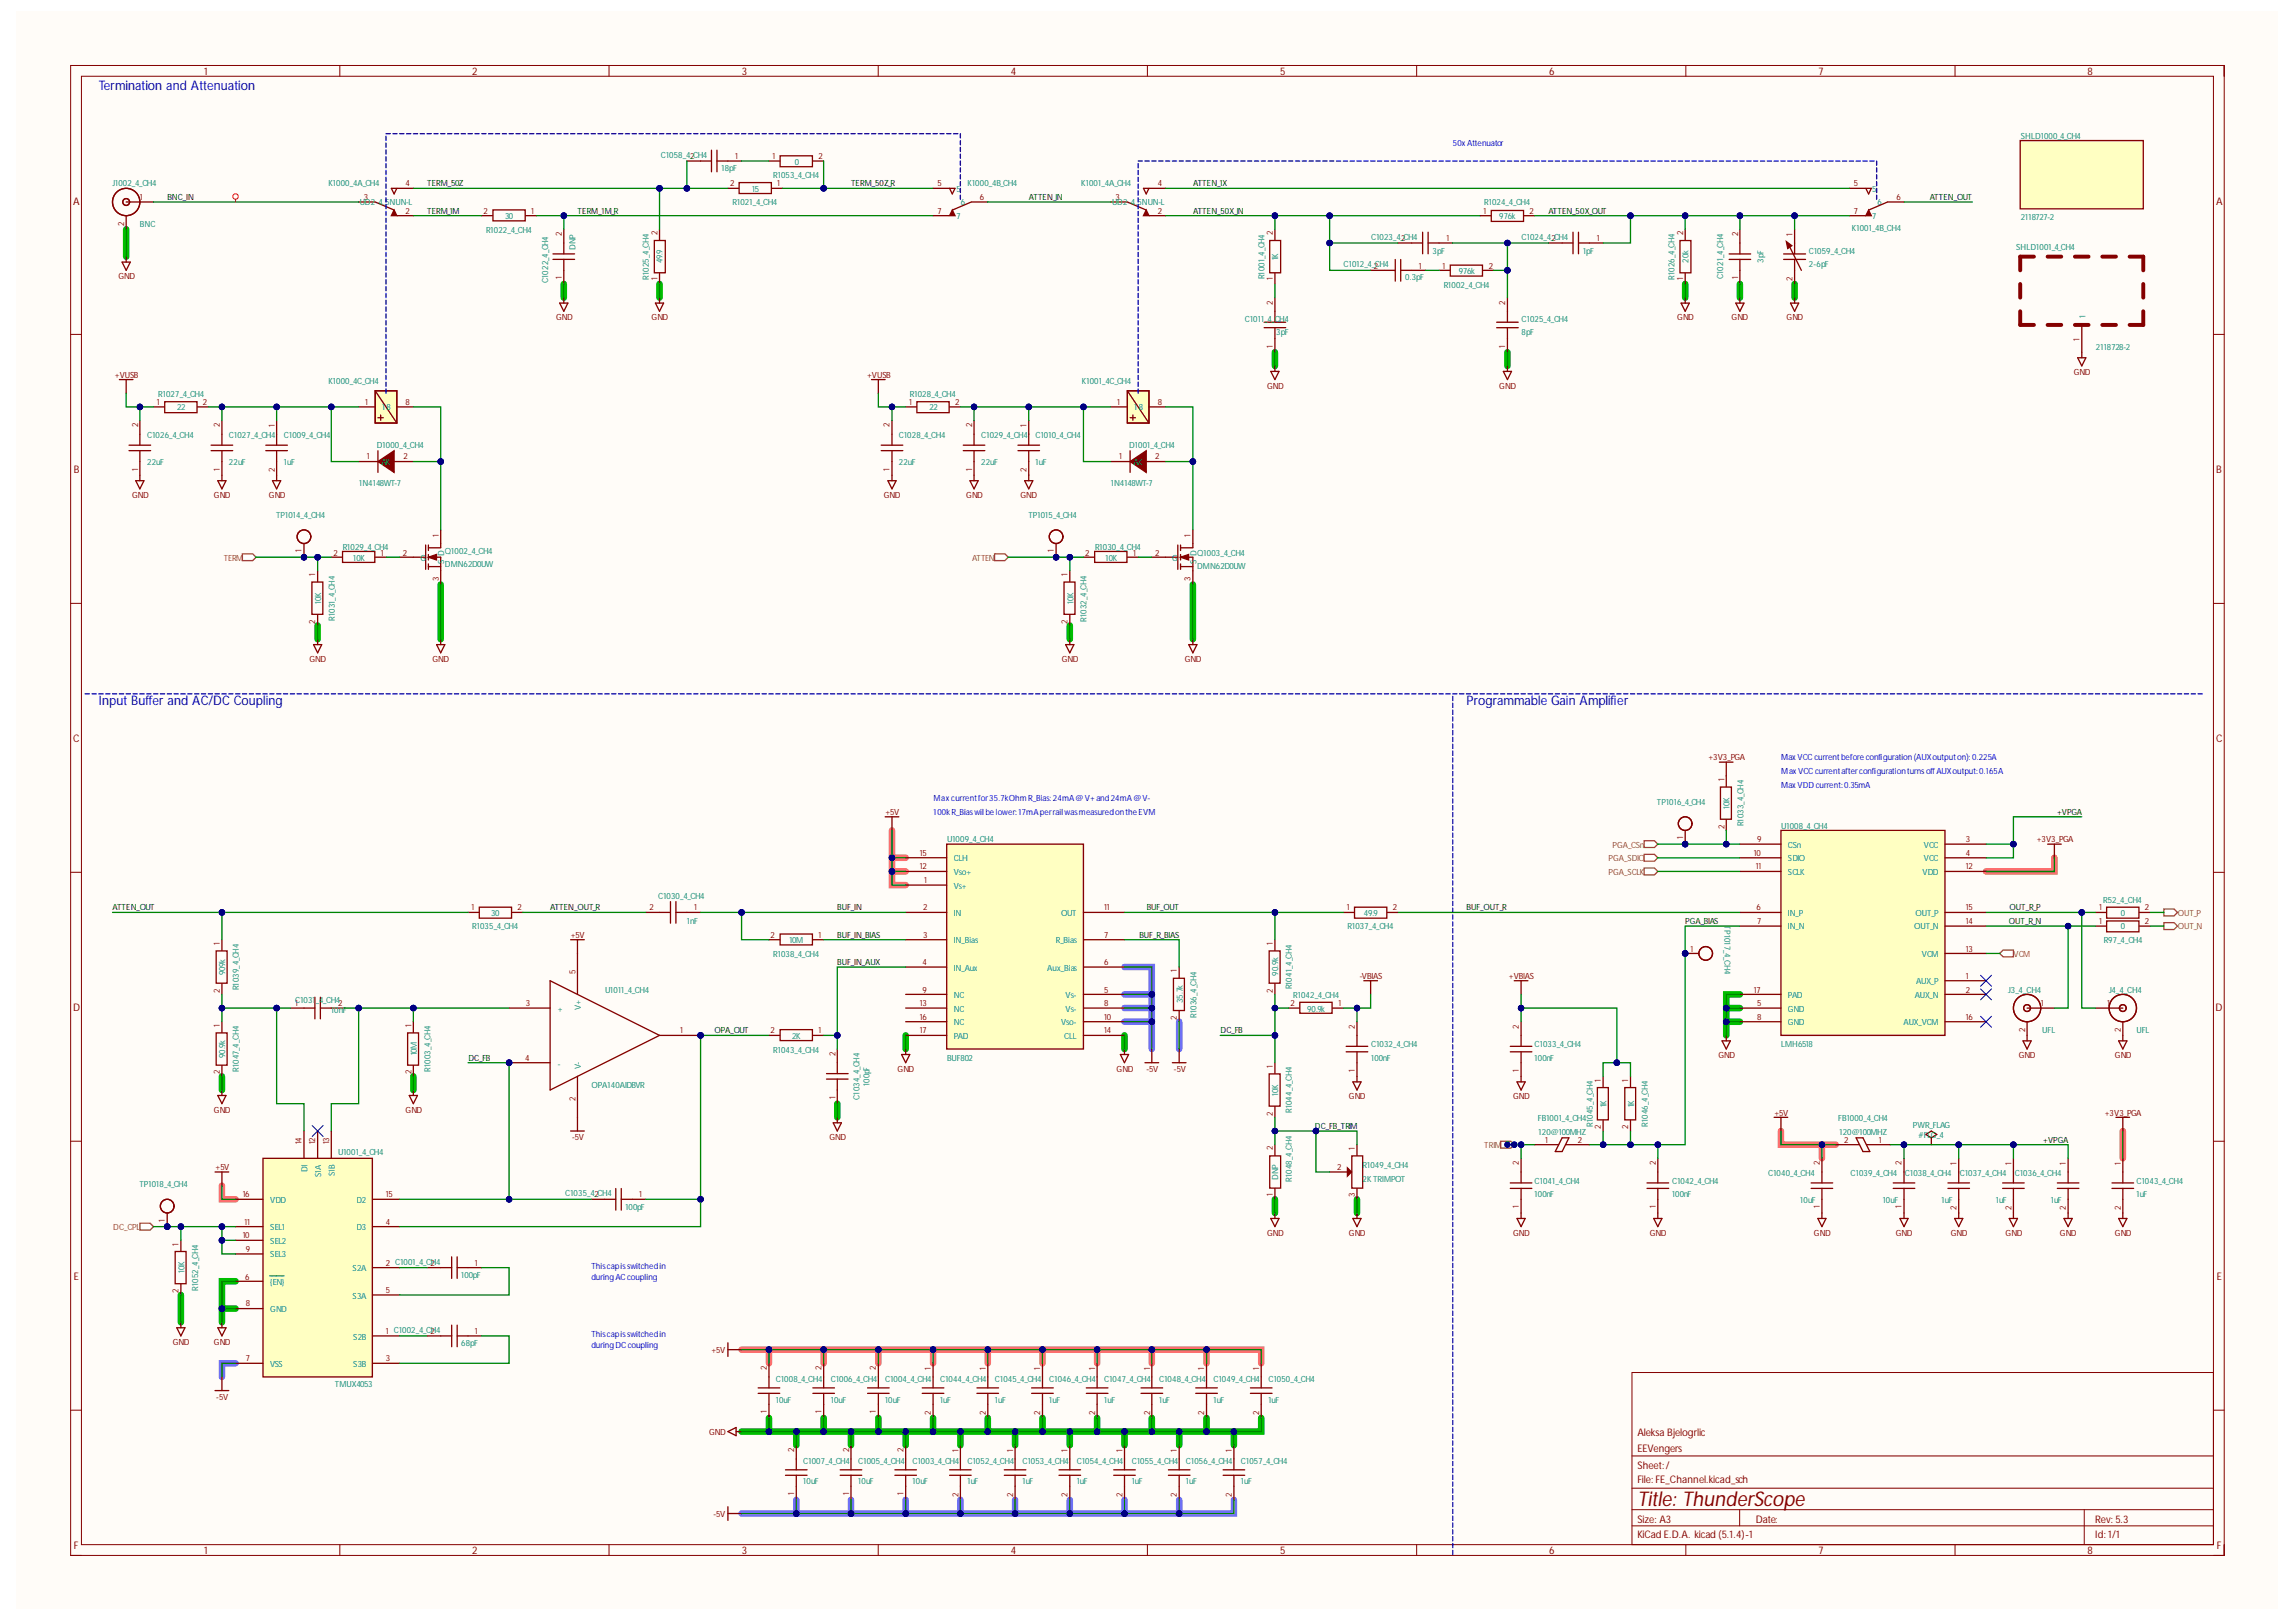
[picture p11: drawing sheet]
<svg xmlns="http://www.w3.org/2000/svg" width="297mm" height="210mm" viewBox="0 0 297 210" stroke-linecap="round" stroke-linejoin="round" font-family="sans-serif">
<defs><g id="words">
<text font-size="2.7" fill="#840000" x="211.8" y="194.9">Title: ThunderScope</text>
<g font-size="1.7" fill="#0000c2">
<text x="12.8" y="11.6">Termination and Attenuation</text>
<text x="12.8" y="91.2">Input Buffer and AC/DC Coupling</text>
<text x="189.7" y="91.2">Programmable Gain Amplifier</text>
</g>
<g font-size="1.4" fill="#840000">
<text x="26.4" y="9.7">1</text>
<text x="61.1" y="9.7">2</text>
<text x="96" y="9.7">3</text>
<text x="130.8" y="9.7">4</text>
<text x="165.6" y="9.7">5</text>
<text x="200.4" y="9.7">6</text>
<text x="235.3" y="9.7">7</text>
<text x="270.1" y="9.7">8</text>
<text x="9.5" y="26.5">A</text>
<text x="286.7" y="26.5">A</text>
<text x="9.6" y="61.2">B</text>
<text x="286.7" y="61.2">B</text>
<text x="9.5" y="96.1">C</text>
<text x="286.7" y="96.1">C</text>
<text x="9.5" y="130.8">D</text>
<text x="286.6" y="130.8">D</text>
<text x="9.6" y="165.7">E</text>
<text x="286.8" y="165.7">E</text>
<text x="211.8" y="185.8">Aleksa Bjelogrlic</text>
<text x="211.8" y="191.9">File: FE_Channel.kicad_sch</text>
<text x="211.8" y="190">Sheet:/</text>
<text x="211.8" y="187.9">EEVengers</text>
<text x="211.8" y="197.1">Size: A3</text>
<text x="227.1" y="197.1">Date:</text>
<text x="271.1" y="197.1">Rev: 5.3</text>
<text x="9.6" y="200.4">F</text>
<text x="26.4" y="201.1">1</text>
<text x="61.1" y="201.1">2</text>
<text x="96" y="201.1">3</text>
<text x="130.8" y="201.1">4</text>
<text x="165.6" y="201.1">5</text>
<text x="200.4" y="201.1">6</text>
<text x="211.8" y="199">KiCad E.D.A. kicad (5.1.4)-1</text>
<text x="235.3" y="201.1">7</text>
<text x="270.1" y="201.1">8</text>
<text x="271.1" y="199">Id: 1/1</text>
<text x="286.8" y="200.4">F</text>
</g>
<g font-size="1.1" fill="#008484">
<text x="261.4" y="17.9">SHLD1000_4_CH4</text>
<text x="85.5" y="20.4">C1058_4_CH4</text>
<text x="93.3" y="22.2">18pF</text>
<text x="100" y="23.1">R1053_4_CH4</text>
<text x="102.8" y="21.3">0</text>
<text x="14.6" y="24.1">J1002_4_CH4</text>
<text x="18.1" y="29.4">BNC</text>
<text x="42.5" y="24.1">K1000_4A_CH4</text>
<text x="46.5" y="26.6">UD2-4.5NUN-L</text>
<text x="65.3" y="28.3">30</text>
<text x="94.8" y="26.6">R1021_4_CH4</text>
<text x="97.3" y="24.9">15</text>
<text x="123.7" y="28.3">7</text>
<text x="123.7" y="24.9">5</text>
<text x="124.3" y="26.6">6</text>
<text x="125.2" y="24.1">K1000_4B_CH4</text>
<text x="139.9" y="24.1">K1001_4A_CH4</text>
<text x="143.9" y="26.6">UD2-4.5NUN-L</text>
<text x="192" y="26.6">R1024_4_CH4</text>
<text x="194" y="28.3">976k</text>
<text x="239.6" y="29.9">K1001_4B_CH4</text>
<text x="242.2" y="28.3">7</text>
<text x="242.2" y="24.9">5</text>
<text x="242.9" y="26.6">6</text>
<text x="261.4" y="28.5">2118727-2</text>
<text x="62.9" y="30.1">R1022_4_CH4</text>
<text x="74.5" y="32.3" transform="rotate(-90 74.5 32.3)">DNP</text>
<text x="85.7" y="34.1" transform="rotate(-90 85.7 34.1)">49.9</text>
<text x="165.4" y="33.7" transform="rotate(-90 165.4 33.7)">1K</text>
<text x="173.8" y="34.6">C1012_4_2CH4</text>
<text x="177.4" y="31">C1023_4_CH4</text>
<text x="185.3" y="32.8">3pF</text>
<text x="188.7" y="35.4">976k</text>
<text x="196.8" y="31">C1024_4_CH4</text>
<text x="204.8" y="32.8">1pF</text>
<text x="218.4" y="34" transform="rotate(-90 218.4 34)">20k</text>
<text x="228.2" y="34" transform="rotate(-90 228.2 34)">3pF</text>
<text x="234" y="34.6">2-6pF</text>
<text x="234" y="32.8">C1059_4_CH4</text>
<text x="260.8" y="32.4">SHLD1001_4_CH4</text>
<text x="70.9" y="36.6" transform="rotate(-90 70.9 36.6)">C1022_4_CH4</text>
<text x="84" y="36.2" transform="rotate(-90 84 36.2)">R1025_4_CH4</text>
<text x="161.1" y="41.6">C1011_4_CH4</text>
<text x="163.6" y="36.1" transform="rotate(-90 163.6 36.1)">R1001_4_CH4</text>
<text x="181.8" y="36.3">0.3pF</text>
<text x="186.8" y="37.2">R1002_4_CH4</text>
<text x="196.8" y="41.6">C1025_4_CH4</text>
<text x="216.7" y="36.2" transform="rotate(-90 216.7 36.2)">R1026_4_CH4</text>
<text x="222.9" y="36.1" transform="rotate(-90 222.9 36.1)">C1021_4_CH4</text>
<text x="269.8" y="41.2" transform="rotate(-90 269.8 41.2)">1</text>
<text x="165.1" y="43.4">3pF</text>
<text x="196.8" y="43.4">8pF</text>
<text x="271.2" y="45.3">2118728-2</text>
<text x="20.5" y="51.3">R1027_4_CH4</text>
<text x="22.9" y="53.1">22</text>
<text x="42.5" y="49.7">K1000_4C_CH4</text>
<text x="49.4" y="53.1">1</text>
<text x="50" y="53.1">8</text>
<text x="117.7" y="51.3">R1028_4_CH4</text>
<text x="120.3" y="53.1">22</text>
<text x="140" y="49.7">K1001_4C_CH4</text>
<text x="146.7" y="53.1">1</text>
<text x="147.3" y="53.1">8</text>
<text x="19" y="56.7">C1026_4_CH4</text>
<text x="29.6" y="56.7">C1027_4_CH4</text>
<text x="36.7" y="56.7">C1009_4_CH4</text>
<text x="48.7" y="57.9">D1000_4_CH4</text>
<text x="116.3" y="56.7">C1028_4_CH4</text>
<text x="126.9" y="56.7">C1029_4_CH4</text>
<text x="134" y="56.7">C1010_4_CH4</text>
<text x="146.1" y="57.9">D1001_4_CH4</text>
<text x="19" y="60.2">22uF</text>
<text x="29.6" y="60.2">22uF</text>
<text x="36.7" y="60.2">1uF</text>
<text x="46.5" y="62.8">1N4148WT-7</text>
<text x="49.3" y="60.2">AK</text>
<text x="116.3" y="60.2">22uF</text>
<text x="126.9" y="60.2">22uF</text>
<text x="134" y="60.2">1uF</text>
<text x="143.7" y="62.8">1N4148WT-7</text>
<text x="146.7" y="60.2">AK</text>
<text x="35.7" y="67">TP1014_4_CH4</text>
<text x="44.3" y="71.1">R1029_4_CH4</text>
<text x="57.5" y="71.7">Q1002_4_CH4</text>
<text x="133" y="67">TP1015_4_CH4</text>
<text x="141.7" y="71.1">R1030_4_CH4</text>
<text x="154.9" y="71.9">Q1003_4_CH4</text>
<text x="45.7" y="72.6">10K</text>
<text x="54.4" y="72.6">G</text>
<text x="57.5" y="73" transform="rotate(-90 57.5 73)">S D</text>
<text x="57.5" y="73.4">DMN62D0UW</text>
<text x="143" y="72.6">10K</text>
<text x="151.7" y="72.6">G</text>
<text x="154.8" y="73" transform="rotate(-90 154.8 73)">S D</text>
<text x="154.9" y="73.7">DMN62D0UW</text>
<text x="41.6" y="78.2" transform="rotate(-90 41.6 78.2)">10K</text>
<text x="43.3" y="80.3" transform="rotate(-90 43.3 80.3)">R1031_4_CH4</text>
<text x="138.9" y="78.2" transform="rotate(-90 138.9 78.2)">10K</text>
<text x="140.6" y="80.4" transform="rotate(-90 140.6 80.4)">R1032_4_CH4</text>
<text x="214.4" y="104.1">TP1016_4_CH4</text>
<text x="223.8" y="104.7" transform="rotate(-90 223.8 104.7)">10K</text>
<text x="225.5" y="106.9" transform="rotate(-90 225.5 106.9)">R1033_4_CH4</text>
<text x="230.4" y="107.2">U1008_4_CH4</text>
<text x="122.5" y="109">U1009_4_CH4</text>
<text x="123.4" y="111.5">CLH</text>
<text x="123.4" y="113.2">Vso+</text>
<text x="231.3" y="113.2">SCLK</text>
<text x="231.3" y="111.5">SDIO</text>
<text x="231.3" y="109.7">CSn</text>
<text x="248.7" y="113.2">VDD</text>
<text x="248.9" y="111.5">VCC</text>
<text x="248.9" y="109.7">VCC</text>
<text x="63.6" y="118.6">30</text>
<text x="85.1" y="116.3">C1030_4_CH4</text>
<text x="88.9" y="119.6">1nF</text>
<text x="123.4" y="118.6">IN</text>
<text x="123.4" y="115">Vs+</text>
<text x="137.3" y="118.6">OUT</text>
<text x="176.5" y="118.6">49.9</text>
<text x="223.1" y="119.8" transform="rotate(90 223.1 119.8)">TP1017_4_CH4</text>
<text x="231.3" y="118.6">IN_P</text>
<text x="247.8" y="118.6">OUT_P</text>
<text x="272.1" y="116.8">R52_4_CH4</text>
<text x="274.4" y="118.6">0</text>
<text x="61.1" y="120.3">R1035_4_CH4</text>
<text x="100" y="123.8">R1038_4_CH4</text>
<text x="102.1" y="122">10M</text>
<text x="123.4" y="125.6">IN_Aux</text>
<text x="123.4" y="122">IN_Bias</text>
<text x="135.5" y="125.6">Aux_Bias</text>
<text x="136.6" y="122">R_Bias</text>
<text x="174.3" y="120.3">R1037_4_CH4</text>
<text x="231.3" y="120.3">IN_N</text>
<text x="247.6" y="120.3">OUT_N</text>
<text x="248.6" y="123.8">VCM</text>
<text x="272.2" y="122">R97_4_CH4</text>
<text x="274.4" y="120.3">0</text>
<text x="29.1" y="126.2" transform="rotate(-90 29.1 126.2)">909k</text>
<text x="30.9" y="128.1" transform="rotate(-90 30.9 128.1)">R1039_4_CH4</text>
<text x="38.2" y="129.8">C1031</text>
<text x="40.9" y="129.8">_4_CH4</text>
<text x="42.8" y="131.1">10nF</text>
<text x="72.1" y="130.9">+</text>
<text x="75.2" y="130.8" transform="rotate(-90 75.2 130.8)">V+</text>
<text x="78.3" y="128.5">U1011_4_CH4</text>
<text x="123.4" y="130.9">NC</text>
<text x="123.4" y="129.1">NC</text>
<text x="137.9" y="130.9">Vs-</text>
<text x="137.9" y="129.1">Vs-</text>
<text x="153" y="129.8" transform="rotate(-90 153 129.8)">35.7k</text>
<text x="154.8" y="131.7" transform="rotate(-90 154.8 131.7)">R1036_4_CH4</text>
<text x="165.4" y="126.3" transform="rotate(-90 165.4 126.3)">90.9k</text>
<text x="167.1" y="128" transform="rotate(-90 167.1 128)">R1041_4_CH4</text>
<text x="167.3" y="129.1">R1042_4_CH4</text>
<text x="169.1" y="130.9">90.9k</text>
<text x="231.3" y="130.9">GND</text>
<text x="231.3" y="129.1">PAD</text>
<text x="247.7" y="129.1">AUX_N</text>
<text x="247.9" y="127.4">AUX_P</text>
<text x="259.8" y="128.5">J3_4_CH4</text>
<text x="272.8" y="128.5">J4_4_CH4</text>
<text x="29.1" y="136.9" transform="rotate(-90 29.1 136.9)">90.9k</text>
<text x="53.9" y="136.6" transform="rotate(-90 53.9 136.6)">10M</text>
<text x="100" y="136.3">R1043_4_CH4</text>
<text x="102.5" y="134.5">2K</text>
<text x="122.5" y="137.3">BUF802</text>
<text x="123.4" y="132.7">NC</text>
<text x="123.4" y="134.5">PAD</text>
<text x="137.3" y="132.7">Vso-</text>
<text x="137.7" y="134.5">CLL</text>
<text x="177.4" y="137.3">100nF</text>
<text x="177.4" y="135.5">C1032_4_CH4</text>
<text x="198.5" y="137.3">100nF</text>
<text x="198.5" y="135.5">C1033_4_CH4</text>
<text x="230.4" y="135.5">LMH6518</text>
<text x="231.3" y="132.7">GND</text>
<text x="246.3" y="132.7">AUX_VCM</text>
<text x="264.2" y="133.7">UFL</text>
<text x="276.4" y="133.7">UFL</text>
<text x="30.9" y="138.7" transform="rotate(-90 30.9 138.7)">R1047_4_CH4</text>
<text x="55.7" y="138.7" transform="rotate(-90 55.7 138.7)">R1003_4_CH4</text>
<text x="72.1" y="138">-</text>
<text x="75.2" y="138.4" transform="rotate(-90 75.2 138.4)">V-</text>
<text x="76.5" y="140.8">OPA140AIDBVR</text>
<text x="111.2" y="142.3" transform="rotate(-90 111.2 142.3)">C1034_4_CH4</text>
<text x="112.5" y="140.6" transform="rotate(-90 112.5 140.6)">100pF</text>
<text x="165.4" y="141.8" transform="rotate(-90 165.4 141.8)">10K</text>
<text x="207.9" y="143.3" transform="rotate(-90 207.9 143.3)">1K</text>
<text x="211.4" y="143.3" transform="rotate(-90 211.4 143.3)">1K</text>
<text x="43.8" y="149.4">U1001_4_CH4</text>
<text x="167.1" y="144" transform="rotate(-90 167.1 144)">R1044_4_CH4</text>
<text x="199" y="145">FB1001_4_CH4</text>
<text x="199.1" y="146.8">120@100MHZ</text>
<text x="206.1" y="145.8" transform="rotate(-90 206.1 145.8)">R1045_4_CH4</text>
<text x="213.2" y="145.8" transform="rotate(-90 213.2 145.8)">R1046_4_CH4</text>
<text x="237.8" y="145">FB1000_4_CH4</text>
<text x="238" y="146.8">120@100MHZ</text>
<text x="247.5" y="146">PWR_FLAG</text>
<text x="248.2" y="147.2">#FLG_4</text>
<text x="18" y="153.7">TP1018_4_CH4</text>
<text x="35" y="155.7">VDD</text>
<text x="39.8" y="151.7" transform="rotate(-90 39.8 151.7)">D1</text>
<text x="41.6" y="152.3" transform="rotate(-90 41.6 152.3)">S1A</text>
<text x="43.3" y="152.2" transform="rotate(-90 43.3 152.2)">S1B</text>
<text x="46.1" y="155.7">D2</text>
<text x="73.1" y="154.8">C1035_4_CH4</text>
<text x="165.4" y="152.7" transform="rotate(-90 165.4 152.7)">DNP</text>
<text x="167.1" y="152.9" transform="rotate(-90 167.1 152.9)">R1048_4_CH4</text>
<text x="176.3" y="152.9">2KTRIMPOT</text>
<text x="176.3" y="151.1">R1049_4_CH4</text>
<text x="198.5" y="154.9">100nF</text>
<text x="198.5" y="153.2">C1041_4_CH4</text>
<text x="216.3" y="154.9">100nF</text>
<text x="216.3" y="153.2">C1042_4_CH4</text>
<text x="228.8" y="152.2">C1040_4_CH4</text>
<text x="232.9" y="155.7">10uF</text>
<text x="239.4" y="152.2">C1039_4_CH4</text>
<text x="243.6" y="155.7">10uF</text>
<text x="246.4" y="152.2">C1038_4_CH4</text>
<text x="251.2" y="155.7">1uF</text>
<text x="253.6" y="152.2">C1037_4_CH4</text>
<text x="258.2" y="155.7">1uF</text>
<text x="260.7" y="152.2">C1036_4_CH4</text>
<text x="265.3" y="155.7">1uF</text>
<text x="276.4" y="154.9">1uF</text>
<text x="276.4" y="153.2">C1043_4_CH4</text>
<text x="35" y="159.2">SEL1</text>
<text x="35" y="160.9">SEL2</text>
<text x="46.1" y="159.2">D3</text>
<text x="80.9" y="156.5">100pF</text>
<text x="23.9" y="164.8" transform="rotate(-90 23.9 164.8)">10K</text>
<text x="25.6" y="167" transform="rotate(-90 25.6 167)">R1052_4_CH4</text>
<text x="35" y="162.7">SEL3</text>
<text x="35" y="166.3">{EN}</text>
<text x="45.6" y="164.5">S2A</text>
<text x="55.7" y="163.7">H4</text>
<text x="59.7" y="165.4">100pF</text>
<text x="35" y="169.8">GND</text>
<text x="45.6" y="168.1">S3A</text>
<text x="45.7" y="173.4">S2B</text>
<text x="55.7" y="172.4">H4</text>
<text x="35" y="176.8">VSS</text>
<text x="43.3" y="179.6">TMUX4053</text>
<text x="45.7" y="176.8">S3B</text>
<text x="59.7" y="174.2">68pF</text>
<text x="100.4" y="178.8">C1008_4_CH4</text>
<text x="107.5" y="178.8">C1006_4_CH4</text>
<text x="114.5" y="178.8">C1004_4_CH4</text>
<text x="121.6" y="178.8">C1044_4_CH4</text>
<text x="128.7" y="178.8">C1045_4_CH4</text>
<text x="135.7" y="178.8">C1046_4_CH4</text>
<text x="142.9" y="178.8">C1047_4_CH4</text>
<text x="150" y="178.8">C1048_4_CH4</text>
<text x="157" y="178.8">C1049_4_CH4</text>
<text x="164.1" y="178.8">C1050_4_CH4</text>
<text x="100.4" y="181.5">10uF</text>
<text x="107.5" y="181.5">10uF</text>
<text x="114.5" y="181.5">10uF</text>
<text x="121.6" y="181.5">1uF</text>
<text x="128.7" y="181.5">1uF</text>
<text x="135.7" y="181.5">1uF</text>
<text x="142.9" y="181.5">1uF</text>
<text x="150" y="181.5">1uF</text>
<text x="157" y="181.5">1uF</text>
<text x="164.1" y="181.5">1uF</text>
<text x="103.9" y="189.4">C1007_4_CH4</text>
<text x="111" y="189.4">C1005_4_CH4</text>
<text x="118.1" y="189.4">C1003_4_CH4</text>
<text x="125.2" y="189.4">C1052_4_CH4</text>
<text x="132.3" y="189.4">C1053_4_CH4</text>
<text x="139.3" y="189.4">C1054_4_CH4</text>
<text x="146.4" y="189.4">C1055_4_CH4</text>
<text x="153.4" y="189.4">C1056_4_CH4</text>
<text x="160.5" y="189.4">C1057_4_CH4</text>
<text x="103.9" y="192.1">10uF</text>
<text x="111" y="192.1">10uF</text>
<text x="118.1" y="192.1">10uF</text>
<text x="125.2" y="192.1">1uF</text>
<text x="132.3" y="192.1">1uF</text>
<text x="139.3" y="192.1">1uF</text>
<text x="146.4" y="192.1">1uF</text>
<text x="153.4" y="192.1">1uF</text>
<text x="160.5" y="192.1">1uF</text>
</g>
<g font-size="1.1" fill="#840000">
<text x="89.3" y="20.6">2</text>
<text x="95.1" y="20.6">1</text>
<text x="99.9" y="20.6">1</text>
<text x="105.9" y="20.6">2</text>
<text x="16.1" y="29.3" transform="rotate(-90 16.1 29.3)">2</text>
<text x="18.1" y="25.9">1</text>
<text x="47.1" y="25.9">3</text>
<text x="52.5" y="24.1">4</text>
<text x="52.5" y="27.7">2</text>
<text x="62.5" y="27.7">2</text>
<text x="68.7" y="27.7">1</text>
<text x="94.4" y="24.1">2</text>
<text x="100.5" y="24.1">1</text>
<text x="121.3" y="27.7">7</text>
<text x="121.3" y="24.1">5</text>
<text x="126.8" y="25.9">6</text>
<text x="144.3" y="25.9">3</text>
<text x="149.8" y="24.1">4</text>
<text x="149.8" y="27.7">2</text>
<text x="191.9" y="27.7">1</text>
<text x="197.9" y="27.7">2</text>
<text x="239.8" y="27.7">7</text>
<text x="239.8" y="24.1">5</text>
<text x="245.3" y="25.9">6</text>
<text x="72.7" y="30.5" transform="rotate(-90 72.7 30.5)">2</text>
<text x="85.1" y="30.4" transform="rotate(-90 85.1 30.4)">2</text>
<text x="164.7" y="30.4" transform="rotate(-90 164.7 30.4)">2</text>
<text x="181.3" y="31.2">2</text>
<text x="183.6" y="34.8">1</text>
<text x="186.6" y="34.8">1</text>
<text x="187.1" y="31.2">1</text>
<text x="192.6" y="34.8">2</text>
<text x="200.7" y="31.2">2</text>
<text x="206.6" y="31.2">1</text>
<text x="217.8" y="30.4" transform="rotate(-90 217.8 30.4)">2</text>
<text x="224.9" y="30.5" transform="rotate(-90 224.9 30.5)">2</text>
<text x="231.9" y="30.5" transform="rotate(-90 231.9 30.5)">1</text>
<text x="72.7" y="36.1" transform="rotate(-90 72.7 36.1)">1</text>
<text x="85.1" y="36.3" transform="rotate(-90 85.1 36.3)">1</text>
<text x="164.7" y="39.4" transform="rotate(-90 164.7 39.4)">2</text>
<text x="164.7" y="36.3" transform="rotate(-90 164.7 36.3)">1</text>
<text x="194.7" y="39.4" transform="rotate(-90 194.7 39.4)">2</text>
<text x="217.8" y="36.3" transform="rotate(-90 217.8 36.3)">1</text>
<text x="224.9" y="36.1" transform="rotate(-90 224.9 36.1)">1</text>
<text x="231.9" y="36.4" transform="rotate(-90 231.9 36.4)">2</text>
<text x="164.7" y="45" transform="rotate(-90 164.7 45)">1</text>
<text x="194.7" y="45" transform="rotate(-90 194.7 45)">1</text>
<text x="269" y="44.1" transform="rotate(-90 269 44.1)">1</text>
<text x="20.3" y="52.4">1</text>
<text x="26.2" y="52.4">2</text>
<text x="47.2" y="52.4">1</text>
<text x="52.5" y="52.4">8</text>
<text x="117.6" y="52.4">1</text>
<text x="123.6" y="52.4">2</text>
<text x="144.5" y="52.4">1</text>
<text x="149.8" y="52.4">8</text>
<text x="17.9" y="55.3" transform="rotate(-90 17.9 55.3)">2</text>
<text x="28.4" y="55.3" transform="rotate(-90 28.4 55.3)">2</text>
<text x="35.5" y="55.3" transform="rotate(-90 35.5 55.3)">1</text>
<text x="47.5" y="59.5">1</text>
<text x="52.2" y="59.5">2</text>
<text x="115.1" y="55.3" transform="rotate(-90 115.1 55.3)">2</text>
<text x="125.8" y="55.3" transform="rotate(-90 125.8 55.3)">2</text>
<text x="132.8" y="55.3" transform="rotate(-90 132.8 55.3)">1</text>
<text x="144.8" y="59.5">1</text>
<text x="149.5" y="59.5">2</text>
<text x="17.9" y="60.9" transform="rotate(-90 17.9 60.9)">1</text>
<text x="28.4" y="60.9" transform="rotate(-90 28.4 60.9)">1</text>
<text x="35.5" y="61.1" transform="rotate(-90 35.5 61.1)">2</text>
<text x="115.1" y="60.9" transform="rotate(-90 115.1 60.9)">1</text>
<text x="125.8" y="60.9" transform="rotate(-90 125.8 60.9)">1</text>
<text x="132.8" y="61.1" transform="rotate(-90 132.8 61.1)">2</text>
<text x="39" y="71.5" transform="rotate(-90 39 71.5)">1</text>
<text x="43.2" y="71.9">2</text>
<text x="49.3" y="71.9">1</text>
<text x="52.1" y="71.9">2</text>
<text x="56.8" y="69.4" transform="rotate(-90 56.8 69.4)">1</text>
<text x="136.3" y="71.5" transform="rotate(-90 136.3 71.5)">1</text>
<text x="140.4" y="71.9">2</text>
<text x="146.6" y="71.9">1</text>
<text x="149.5" y="71.9">2</text>
<text x="154" y="69.4" transform="rotate(-90 154 69.4)">1</text>
<text x="40.8" y="74.6" transform="rotate(-90 40.8 74.6)">1</text>
<text x="56.8" y="75.2" transform="rotate(-90 56.8 75.2)">3</text>
<text x="138.1" y="74.6" transform="rotate(-90 138.1 74.6)">1</text>
<text x="154" y="75.2" transform="rotate(-90 154 75.2)">3</text>
<text x="40.8" y="80.7" transform="rotate(-90 40.8 80.7)">2</text>
<text x="138.1" y="80.7" transform="rotate(-90 138.1 80.7)">2</text>
<text x="223.1" y="101.1" transform="rotate(-90 223.1 101.1)">1</text>
<text x="223.1" y="107.2" transform="rotate(-90 223.1 107.2)">2</text>
<text x="119" y="110.8">15</text>
<text x="119" y="112.5">12</text>
<text x="217.8" y="108.6" transform="rotate(-90 217.8 108.6)">1</text>
<text x="226.9" y="110.8">10</text>
<text x="227.1" y="112.5">11</text>
<text x="227.3" y="109">9</text>
<text x="254.3" y="112.5">12</text>
<text x="254.3" y="110.8">4</text>
<text x="254.3" y="109">3</text>
<text x="61" y="117.8">1</text>
<text x="66.9" y="117.8">2</text>
<text x="84" y="117.8">2</text>
<text x="89.8" y="117.8">1</text>
<text x="119.4" y="117.8">2</text>
<text x="119.6" y="114.3">1</text>
<text x="142.9" y="117.8">11</text>
<text x="174.3" y="117.8">1</text>
<text x="180.2" y="117.8">2</text>
<text x="227.2" y="117.8">6</text>
<text x="227.3" y="119.6">7</text>
<text x="254.3" y="117.8">15</text>
<text x="254.3" y="119.6">14</text>
<text x="271.6" y="119.6">1</text>
<text x="271.6" y="117.8">1</text>
<text x="277.5" y="119.6">2</text>
<text x="277.5" y="117.8">2</text>
<text x="28.4" y="122.3" transform="rotate(-90 28.4 122.3)">1</text>
<text x="99.7" y="121.4">2</text>
<text x="105.9" y="121.4">1</text>
<text x="119.3" y="124.9">4</text>
<text x="119.4" y="121.4">3</text>
<text x="142.9" y="121.4">7</text>
<text x="142.9" y="124.9">6</text>
<text x="152.2" y="125.8" transform="rotate(-90 152.2 125.8)">1</text>
<text x="164.7" y="122.3" transform="rotate(-90 164.7 122.3)">1</text>
<text x="218.7" y="123.1">1</text>
<text x="254.3" y="123.1">13</text>
<text x="28.4" y="128.5" transform="rotate(-90 28.4 128.5)">2</text>
<text x="38.2" y="130.2">1</text>
<text x="43.8" y="130.2">2</text>
<text x="68" y="130.2">3</text>
<text x="74.5" y="126" transform="rotate(-90 74.5 126)">5</text>
<text x="119" y="130.2">13</text>
<text x="119" y="131.9">16</text>
<text x="119.3" y="128.5">9</text>
<text x="142.9" y="131.9">10</text>
<text x="142.9" y="130.2">8</text>
<text x="142.9" y="128.5">5</text>
<text x="164.7" y="128.5" transform="rotate(-90 164.7 128.5)">2</text>
<text x="167" y="130.2">2</text>
<text x="173.2" y="130.2">1</text>
<text x="226.9" y="128.5">17</text>
<text x="227.3" y="131.9">8</text>
<text x="227.3" y="130.2">5</text>
<text x="254.3" y="128.5">2</text>
<text x="254.3" y="126.7">1</text>
<text x="254.3" y="131.9">16</text>
<text x="264" y="130.2">1</text>
<text x="272.6" y="130.2">1</text>
<text x="28.4" y="133" transform="rotate(-90 28.4 133)">1</text>
<text x="53.2" y="133" transform="rotate(-90 53.2 133)">1</text>
<text x="68" y="137.3">4</text>
<text x="88" y="133.7">1</text>
<text x="99.7" y="133.7">2</text>
<text x="105.9" y="133.7">1</text>
<text x="108.1" y="136.7" transform="rotate(-90 108.1 136.7)">2</text>
<text x="119" y="133.7">17</text>
<text x="142.9" y="133.7">14</text>
<text x="152.2" y="132" transform="rotate(-90 152.2 132)">2</text>
<text x="175.3" y="133.1" transform="rotate(-90 175.3 133.1)">2</text>
<text x="196.5" y="133.1" transform="rotate(-90 196.5 133.1)">2</text>
<text x="262" y="133.5" transform="rotate(-90 262 133.5)">2</text>
<text x="274.4" y="133.5" transform="rotate(-90 274.4 133.5)">2</text>
<text x="28.4" y="139" transform="rotate(-90 28.4 139)">2</text>
<text x="53.2" y="139" transform="rotate(-90 53.2 139)">2</text>
<text x="74.5" y="142.4" transform="rotate(-90 74.5 142.4)">2</text>
<text x="108.1" y="142.2" transform="rotate(-90 108.1 142.2)">1</text>
<text x="164.7" y="138.2" transform="rotate(-90 164.7 138.2)">1</text>
<text x="175.3" y="138.7" transform="rotate(-90 175.3 138.7)">1</text>
<text x="196.5" y="138.7" transform="rotate(-90 196.5 138.7)">1</text>
<text x="207.1" y="140" transform="rotate(-90 207.1 140)">1</text>
<text x="210.6" y="140" transform="rotate(-90 210.6 140)">1</text>
<text x="39" y="148.1" transform="rotate(-90 39 148.1)">14</text>
<text x="40.8" y="148.1" transform="rotate(-90 40.8 148.1)">12</text>
<text x="42.6" y="148.1" transform="rotate(-90 42.6 148.1)">13</text>
<text x="164.7" y="148.9" transform="rotate(-90 164.7 148.9)">2</text>
<text x="164.7" y="144.4" transform="rotate(-90 164.7 144.4)">2</text>
<text x="175.3" y="148.9" transform="rotate(-90 175.3 148.9)">1</text>
<text x="199.9" y="147.9">1</text>
<text x="204.1" y="147.9">2</text>
<text x="207.1" y="146.1" transform="rotate(-90 207.1 146.1)">2</text>
<text x="210.6" y="146.1" transform="rotate(-90 210.6 146.1)">2</text>
<text x="238.6" y="147.9">2</text>
<text x="243.1" y="147.9">1</text>
<text x="31.4" y="154.9">16</text>
<text x="49.9" y="154.9">15</text>
<text x="76.9" y="154.9">2</text>
<text x="82.7" y="154.9">1</text>
<text x="164.7" y="154.8" transform="rotate(-90 164.7 154.8)">1</text>
<text x="173" y="151.4">2</text>
<text x="175.3" y="154.9" transform="rotate(-90 175.3 154.9)">3</text>
<text x="196.5" y="150.8" transform="rotate(-90 196.5 150.8)">2</text>
<text x="214.2" y="150.8" transform="rotate(-90 214.2 150.8)">2</text>
<text x="235.4" y="150.8" transform="rotate(-90 235.4 150.8)">2</text>
<text x="246" y="150.8" transform="rotate(-90 246 150.8)">2</text>
<text x="253.1" y="150.8" transform="rotate(-90 253.1 150.8)">1</text>
<text x="260.2" y="150.8" transform="rotate(-90 260.2 150.8)">1</text>
<text x="267.3" y="150.8" transform="rotate(-90 267.3 150.8)">1</text>
<text x="274.4" y="150.8" transform="rotate(-90 274.4 150.8)">1</text>
<text x="21.3" y="158.2" transform="rotate(-90 21.3 158.2)">1</text>
<text x="23.1" y="161.2" transform="rotate(-90 23.1 161.2)">1</text>
<text x="31.4" y="160.3">10</text>
<text x="31.7" y="158.5">11</text>
<text x="49.9" y="158.5">4</text>
<text x="196.5" y="156.4" transform="rotate(-90 196.5 156.4)">1</text>
<text x="214.2" y="156.4" transform="rotate(-90 214.2 156.4)">1</text>
<text x="235.4" y="156.4" transform="rotate(-90 235.4 156.4)">1</text>
<text x="246" y="156.4" transform="rotate(-90 246 156.4)">1</text>
<text x="253.1" y="156.5" transform="rotate(-90 253.1 156.5)">2</text>
<text x="260.2" y="156.5" transform="rotate(-90 260.2 156.5)">2</text>
<text x="267.3" y="156.5" transform="rotate(-90 267.3 156.5)">2</text>
<text x="274.4" y="156.5" transform="rotate(-90 274.4 156.5)">2</text>
<text x="23.1" y="167.4" transform="rotate(-90 23.1 167.4)">2</text>
<text x="31.7" y="165.6">6</text>
<text x="31.8" y="162">9</text>
<text x="49.9" y="167.4">5</text>
<text x="49.9" y="163.8">2 C1001_4_C2</text>
<text x="61.4" y="163.8">1</text>
<text x="31.8" y="169.1">8</text>
<text x="49.9" y="172.6">1 C1002_4_C2</text>
<text x="61.4" y="172.6">1</text>
<text x="31.8" y="176.2">7</text>
<text x="49.9" y="176.2">3</text>
<text x="99.2" y="177.3" transform="rotate(-90 99.2 177.3)">2</text>
<text x="106.3" y="177.3" transform="rotate(-90 106.3 177.3)">2</text>
<text x="113.3" y="177.3" transform="rotate(-90 113.3 177.3)">2</text>
<text x="120.4" y="177.3" transform="rotate(-90 120.4 177.3)">1</text>
<text x="127.5" y="177.3" transform="rotate(-90 127.5 177.3)">1</text>
<text x="134.6" y="177.3" transform="rotate(-90 134.6 177.3)">1</text>
<text x="141.7" y="177.3" transform="rotate(-90 141.7 177.3)">1</text>
<text x="148.8" y="177.3" transform="rotate(-90 148.8 177.3)">1</text>
<text x="155.8" y="177.3" transform="rotate(-90 155.8 177.3)">1</text>
<text x="162.9" y="177.3" transform="rotate(-90 162.9 177.3)">1</text>
<text x="99.2" y="182.9" transform="rotate(-90 99.2 182.9)">1</text>
<text x="106.3" y="182.9" transform="rotate(-90 106.3 182.9)">1</text>
<text x="113.3" y="182.9" transform="rotate(-90 113.3 182.9)">1</text>
<text x="120.4" y="183.1" transform="rotate(-90 120.4 183.1)">2</text>
<text x="127.5" y="183.1" transform="rotate(-90 127.5 183.1)">2</text>
<text x="134.6" y="183.1" transform="rotate(-90 134.6 183.1)">2</text>
<text x="141.7" y="183.1" transform="rotate(-90 141.7 183.1)">2</text>
<text x="148.8" y="183.1" transform="rotate(-90 148.8 183.1)">2</text>
<text x="155.8" y="183.1" transform="rotate(-90 155.8 183.1)">2</text>
<text x="162.9" y="183.1" transform="rotate(-90 162.9 183.1)">2</text>
<text x="102.7" y="187.9" transform="rotate(-90 102.7 187.9)">2</text>
<text x="109.8" y="187.9" transform="rotate(-90 109.8 187.9)">2</text>
<text x="116.9" y="187.9" transform="rotate(-90 116.9 187.9)">2</text>
<text x="124" y="187.9" transform="rotate(-90 124 187.9)">1</text>
<text x="131.1" y="187.9" transform="rotate(-90 131.1 187.9)">1</text>
<text x="138.1" y="187.9" transform="rotate(-90 138.1 187.9)">1</text>
<text x="145.2" y="187.9" transform="rotate(-90 145.2 187.9)">1</text>
<text x="152.2" y="187.9" transform="rotate(-90 152.2 187.9)">1</text>
<text x="159.4" y="187.9" transform="rotate(-90 159.4 187.9)">1</text>
<text x="102.7" y="193.5" transform="rotate(-90 102.7 193.5)">1</text>
<text x="109.8" y="193.5" transform="rotate(-90 109.8 193.5)">1</text>
<text x="116.9" y="193.5" transform="rotate(-90 116.9 193.5)">1</text>
<text x="124" y="193.7" transform="rotate(-90 124 193.7)">2</text>
<text x="131.1" y="193.7" transform="rotate(-90 131.1 193.7)">2</text>
<text x="138.1" y="193.7" transform="rotate(-90 138.1 193.7)">2</text>
<text x="145.2" y="193.7" transform="rotate(-90 145.2 193.7)">2</text>
<text x="152.2" y="193.7" transform="rotate(-90 152.2 193.7)">2</text>
<text x="159.4" y="193.7" transform="rotate(-90 159.4 193.7)">2</text>
</g>
<g font-size="1.1" fill="#0000c2">
<text x="188" y="18.9">50xAttenuator</text>
<text x="230.4" y="101.9">MaxVDD current:0.35mA</text>
<text x="230.4" y="98.4">MaxVCC currentbefore configuration(AUXoutputon):0.225A</text>
<text x="230.4" y="100.1">MaxVCC currentafterconfigurationturnsoffAUXoutput:0.165A</text>
<text x="120.8" y="103.7">Maxcurrentfor35.7kOhmR_Bias: 24mA@V+and24mA@V-</text>
<text x="120.8" y="105.5">100kR_Biaswil be lower:17mAperrail wasmeasuredonthe EVM</text>
<text x="76.5" y="164.2">Thiscapisswitchedin</text>
<text x="76.5" y="165.6">duringACcoupling</text>
<text x="76.5" y="173">Thiscapisswitchedin</text>
<text x="76.5" y="174.4">duringDCcoupling</text>
</g>
<g font-size="1.1">
<text x="21.7" y="25.9">BNC_IN</text>
<text x="55.3" y="24.1">TERM_50Z</text>
<text x="55.3" y="27.7">TERM_1M</text>
<text x="74.7" y="27.7">TERM_1M_R</text>
<text x="110.1" y="24.1">TERM_50Z_R</text>
<text x="133.1" y="25.9">ATTEN_IN</text>
<text x="154.4" y="27.7">ATTEN_50X_IN</text>
<text x="154.4" y="24.1">ATTEN_1X</text>
<text x="200.3" y="27.7">ATTEN_50X_OUT</text>
<text x="249.7" y="25.9">ATTEN_OUT</text>
<text x="266.1" y="105.5">+VPGA</text>
<text x="14.6" y="117.8">ATTEN_OUT</text>
<text x="71.2" y="117.8">ATTEN_OUT_R</text>
<text x="108.3" y="117.8">BUF_IN</text>
<text x="148.4" y="117.8">BUF_OUT</text>
<text x="189.7" y="117.8">BUF_OUT_R</text>
<text x="218" y="119.6">PGA_BIAS</text>
<text x="259.9" y="119.6">OUT_R_N</text>
<text x="260" y="117.8">OUT_R_P</text>
<text x="108.3" y="124.9">BUF_IN_AUX</text>
<text x="108.3" y="121.4">BUF_IN_BIAS</text>
<text x="147.4" y="121.4">BUF_R_BIAS</text>
<text x="60.6" y="137.3">DC_FB</text>
<text x="92.4" y="133.7">OPA_OUT</text>
<text x="157.9" y="133.7">DC_FB</text>
<text x="170.1" y="146.1">DC_FB_TRIM</text>
<text x="264.3" y="147.9">+VPGA</text>
</g>
<g font-size="1.1" fill="#800000">
<text x="15.3" y="36.1">GND</text>
<text x="71.9" y="41.4">GND</text>
<text x="84.3" y="41.4">GND</text>
<text x="217" y="41.4">GND</text>
<text x="224" y="41.4">GND</text>
<text x="231.1" y="41.4">GND</text>
<text x="14.8" y="48.9">+VUSB</text>
<text x="112.1" y="48.9">+VUSB</text>
<text x="163.9" y="50.3">GND</text>
<text x="194" y="50.3">GND</text>
<text x="268.3" y="48.6">GND</text>
<text x="17.1" y="64.5">GND</text>
<text x="27.7" y="64.5">GND</text>
<text x="34.8" y="64.5">GND</text>
<text x="114.3" y="64.5">GND</text>
<text x="125" y="64.5">GND</text>
<text x="132" y="64.5">GND</text>
<text x="40" y="85.7">GND</text>
<text x="55.9" y="85.7">GND</text>
<text x="137.4" y="85.7">GND</text>
<text x="153.3" y="85.7">GND</text>
<text x="221" y="98.4">+3V3_PGA</text>
<text x="114.5" y="105.5">+5V</text>
<text x="263.5" y="109">+3V3_PGA</text>
<text x="73.8" y="121.4">+5V</text>
<text x="175.9" y="126.7">-VBIAS</text>
<text x="195.2" y="126.7">+VBIAS</text>
<text x="222.3" y="136.9">GND</text>
<text x="261.2" y="136.9">GND</text>
<text x="273.6" y="136.9">GND</text>
<text x="116.1" y="138.7">GND</text>
<text x="144.5" y="138.7">GND</text>
<text x="148.3" y="138.7">-5V</text>
<text x="151.8" y="138.7">-5V</text>
<text x="174.5" y="142.3">GND</text>
<text x="195.7" y="142.3">GND</text>
<text x="27.7" y="144">GND</text>
<text x="52.5" y="144">GND</text>
<text x="74" y="147.5">-5V</text>
<text x="107.3" y="147.5">GND</text>
<text x="229.5" y="144.4">+5V</text>
<text x="272.3" y="144.4">+3V3_PGA</text>
<text x="27.8" y="151.4">+5V</text>
<text x="163.9" y="159.9">GND</text>
<text x="174.5" y="159.9">GND</text>
<text x="195.7" y="159.9">GND</text>
<text x="213.4" y="159.9">GND</text>
<text x="234.7" y="159.9">GND</text>
<text x="245.3" y="159.9">GND</text>
<text x="252.4" y="159.9">GND</text>
<text x="259.5" y="159.9">GND</text>
<text x="266.5" y="159.9">GND</text>
<text x="273.6" y="159.9">GND</text>
<text x="22.3" y="174.1">GND</text>
<text x="27.7" y="174.1">GND</text>
<text x="92" y="175.2">+5V</text>
<text x="27.9" y="181.2">-5V</text>
<text x="91.7" y="185.7">GND</text>
<text x="92.2" y="196.3">-5V</text>
</g>
<g font-size="1.1" fill="#848400">
<text x="28.9" y="72.6">TERM</text>
<text x="125.8" y="72.6">ATTEN</text>
<text x="208.1" y="113.2">PGA_SCLK</text>
<text x="208.1" y="111.5">PGA_SDIO</text>
<text x="208.6" y="109.7">PGA_CSn</text>
<text x="281.7" y="118.6">OUT_P</text>
<text x="260.5" y="123.8">VCM</text>
<text x="281.7" y="120.3">OUT_N</text>
<text x="192" y="148.6">TRIM</text>
<text x="14.6" y="159.2">DC_CPL</text>
</g>
</g></defs>
<g fill="#fffcf8">
<path d="M2.2 1.5h292.5v206.7h-292.5z" fill-rule="evenodd"/>
<path d="M2.2 1.5h292.5v206.7h-292.5z" fill-rule="evenodd"/>
</g>
<g fill="none" stroke="#00be00" stroke-width=".85">
<path d="M16.3 29.7v3.5M72.9 36.7v1.8M85.3 36.7v1.8M218 36.8v1.7M225.1 36.8v1.7M232.2 36.8v1.7M164.9 45.6v1.8M195 45.6v1.8M57 75.6v7.1M154.3 75.6v7.1M41.1 80.9v1.8M138.4 80.9v1.8"/>
<path d="M28.7 139.3v1.8M53.5 139.3v1.8M117.2 134v1.8M145.5 134v1.8M223.3 130.5v3.5M223.3 132.2h1.8M223.3 130.5h1.8M225.1 128.7h-1.8v1.8M108.3 142.8v1.8M164.9 155.2v1.8M175.6 155.2v1.8M23.4 167.6v3.5"/>
<path d="M28.7 169.3v1.8M28.7 169.3h1.8M30.5 165.8h-1.8v3.5M95.9 185.3h63.7M99.5 183.5v1.8M103 185.3v1.7M106.6 183.5v1.8M110.1 185.3v1.7M113.6 183.5v1.8M117.2 185.3v1.7M120.7 183.5v1.8M124.2 185.3v1.7"/>
<path d="M127.8 183.5v1.8M131.3 185.3v1.7M134.9 183.5v1.8M138.4 185.3v1.7M141.9 183.5v1.8M145.5 185.3v1.7M149 183.5v1.8M152.6 185.3v1.7M156.1 183.5v1.8M159.6 185.3v1.7M163.2 183.5v1.8h-3.6"/>
</g>
<g fill="none" stroke="#ff6e6e" stroke-width=".85">
<path d="M115.4 112.8v1.7h1.8M115.4 111h1.8M115.4 107.5v5.3M115.4 112.8h1.8M28.7 153.4v1.8h1.8M230.4 146.4v1.7h5.3M235.7 148.1v1.8M235.7 148.1h1.8M95.9 174.7h60.2M99.5 174.7v1.7M106.6 174.7v1.7M113.6 174.7v1.7"/>
<path d="M120.7 174.7v1.7M127.8 174.7v1.7M134.9 174.7v1.7M141.9 174.7v1.7M149 174.7v1.7M156.1 174.7h7.1v1.7M156.1 174.7v1.7"/>
</g>
<g fill="none" stroke="#6e6eff" stroke-width=".85">
<path d="M145.5 125.1h3.5v3.6M145.5 128.7h3.5M145.5 132.2h3.5M145.5 130.5h3.5M149 128.7v7.1M152.6 132.2v3.6M30.5 176.4h-1.8v1.8M95.9 195.9h56.7M103 194.1v1.8M110.1 194.1v1.8M117.2 194.1v1.8M124.2 194.1v1.8"/>
<path d="M131.3 194.1v1.8M138.4 194.1v1.8M145.5 194.1v1.8M152.6 194.1v1.8M159.6 194.1v1.8h-7"/>
</g>
<path d="M265.8 111v1.8h-8.9M274.6 146.4v3.5" fill="none" stroke="#f90" stroke-width=".85"/>
<g fill="none" stroke="#840000" stroke-width=".13">
<path d="M9.1 8.5h278.7v192.8h-278.7zM10.5 9.9h275.9v190h-275.9zM44 8.5v1.4M78.8 8.5v1.4M113.6 8.5v1.4M148.4 8.5v1.4M183.3 8.5v1.4M218.1 8.5v1.4M252.9 8.5v1.4M287.8 8.5v1.4M9.1 43.3h1.4M286.4 43.3h1.4"/>
<path d="M9.1 78.1h1.4M286.4 78.1h1.4M9.1 112.9h1.4M286.4 112.9h1.4M9.1 147.7h1.4M286.4 147.7h1.4M211.1 177.6h75.3v22.3h-75.3zM9.1 182.5h1.4M44 199.9v1.4M78.8 199.9v1.4M113.6 199.9v1.4M148.4 199.9v1.4"/>
<path d="M183.3 199.9v1.4M211.1 197.5h75.3M211.1 195.4h75.3M211.1 192.6h75.3M211.1 188.4h75.3M218.1 199.9v1.4M225.1 195.4v2.1M252.9 199.9v1.4M269.6 195.4v4.5M286.4 182.5h1.4M287.8 199.9v1.4h-1.4M9.1 201.3h1.4"/>
</g>
<path d="M177.3 35h3.2M180.5 33.6v2.8M181.2 35h3.2M181.2 33.6v2.8" fill="none" stroke="#840000" stroke-width=".17"/>
<path d="M224.6 39.2h1l-.5 1.1zM225.1 38.5v.7" fill="none" stroke="#800000" stroke-width=".17"/>
<path d="M51 27.2l.3 .7h-.7z" fill="#840000"/>
<path d="M46.4 26.1h2.1M48.5 26.1l2.5 1.1M50.6 24.4h.7l-.3 .7zM51 27.2l.3 .7h-.7zM51.4 24.4h2.1M51.4 27.9h2.1" fill="none" stroke="#840000" stroke-width=".17"/>
<path d="M48.5 50.6h2.8v4.1h-2.8z" fill-rule="evenodd" fill="#ffffc2"/>
<g fill="none" stroke="#840000" stroke-width=".17">
<path d="M186.2 35h1.4M187.6 34.3h4.2v1.4h-4.2zM191.8 35h1.4M46.4 52.7h2.1M48.5 50.6h2.8v4.1h-2.8zM48.5 50.6v4.1h2.8M48.5 50.6h2.8v4.1M48.5 50.6l2.8 4.1M48.9 54.1h.7M49.2 53.7v.7M51.4 52.7h2.1M99.5 134h1.4"/>
<path d="M100.9 133.2h4.2v1.5h-4.2zM105.2 134h1.4"/>
</g>
<path d="M84.8 39.2h1.1l-.6 1.1zM85.3 38.5v.7" fill="none" stroke="#800000" stroke-width=".17"/>
<circle cx="90.6" cy="134" r=".35" fill="#000080"/>
<circle cx="90.6" cy="134" r=".35" fill="none" stroke="#000080" stroke-width=".13"/>
<circle cx="65.9" cy="137.5" r=".35" fill="#000080"/>
<circle cx="65.9" cy="137.5" r=".35" fill="none" stroke="#000080" stroke-width=".13"/>
<path d="M85.3 134h5.3" fill="none" stroke="#840000" stroke-width=".17"/>
<circle cx="90.6" cy="134" r=".35" fill="#000080"/>
<circle cx="90.6" cy="134" r=".35" fill="none" stroke="#000080" stroke-width=".13"/>
<path d="M65.9 130.5h5.3M65.9 137.5h5.3M74.7 139.3v5.3" fill="none" stroke="#840000" stroke-width=".17"/>
<circle cx="65.9" cy="137.5" r=".35" fill="#000080"/>
<circle cx="65.9" cy="137.5" r=".35" fill="none" stroke="#000080" stroke-width=".13"/>
<g fill="none" stroke="#840000" stroke-width=".17">
<path d="M200.3 31.4h3.2M203.5 30.1v2.7M204.2 31.4h3.2M204.2 30.1v2.7M19.9 52.7h1.4M21.3 52h4.2v1.4h-4.2zM25.5 52.7h1.4M173.8 118.1h1.4M175.2 117.4h4.2v1.4h-4.2zM179.5 118.1h1.4M52.7 133.7h1.4v4.1h-1.4zM53.5 132.2v1.4"/>
<path d="M53.5 137.9v1.4M71.2 126.9l14.1 7.1-14.1 7.1zM74.7 123.4v5.3M195.4 135.4h2.8M195.4 136.1h2.8M196.8 132.2v3.2M196.8 136.1v3.2M207.4 139.3v1.4M262.2 130.5h3.6M262.2 132.2v1.8M76.5 155.2h3.2M79.7 153.8v2.8"/>
<path d="M80.4 153.8v2.8M80.4 155.2h3.2M206.7 140.7h1.4v4.2h-1.4zM207.4 145v1.4M213.1 153.1h2.8M213.1 153.8h2.8M214.5 149.9v3.2M214.5 153.8v3.2M98.1 179.6h2.8M99.5 176.4v3.2M98.1 180.3h2.8M99.5 180.3v3.2"/>
<path d="M108.7 190.2h2.8M108.7 190.9h2.8M110.1 187v3.2M110.1 190.9v3.2M115.8 190.2h2.8M115.8 190.9h2.8M117.2 187v3.2M117.2 190.9v3.2"/>
<circle cx="262.2" cy="130.5" r=".44"/>
<circle cx="262.2" cy="130.5" r="1.77"/>
</g>
<path d="M114.9 62.2h1l-.5 1.1zM115.4 61.5v.7M116.6 136.5h1.1l-.5 1zM117.2 135.8v.7M222.8 134.7h1.1l-.6 1.1zM223.3 134v.7M229.5 144.6h1.8M230.4 144.6v1.8" fill="none" stroke="#800000" stroke-width=".17"/>
<path d="M152.7 72.1l1.1-.3v.7z" fill="#840000"/>
<g fill="none" stroke="#840000" stroke-width=".17">
<path d="M94.2 24.4h1.4M95.6 23.6h4.2v1.4h-4.2zM99.8 24.4h1.4M42.9 72.1h1.4M44.3 71.4h4.2v1.4h-4.2zM48.5 72.1h1.4M140.2 72.1h1.4M141.6 71.4h4.2v1.4h-4.2zM145.8 72.1h1.4M149 72.1h3.4M152.4 70.5v3.2M152.7 72.1l1.1-.3v.7z"/>
<path d="M152.7 72.1h1.6v3.5M152.7 70.5v.7M152.7 71.8v.7M152.7 73v.7M152.7 70.9h1.6M152.7 73.3h1.6M154.3 68.6v2.3M259.1 153.1h2.8M259.1 153.8h2.8M260.5 149.9v3.2M260.5 153.8v3.2M105.2 179.6h2.8"/>
<path d="M106.6 176.4v3.2M105.2 180.3h2.8M106.6 180.3v3.2"/>
</g>
<path d="M15.8 33.9h1.1l-.6 1.1zM16.3 33.2v.7M164.4 48.1h1.1l-.6 1zM164.9 47.4v.7M194.5 48.1h1l-.5 1zM195 47.4v.7" fill="none" stroke="#800000" stroke-width=".17"/>
<path d="M231.1 31.3l.7 .5-.5 .4z" fill="#840000"/>
<path d="M230.8 32.9h2.8M230.8 33.6h2.8M231.1 31.3l.7 .5-.5 .4zM231.5 31.8l1.6 3.2M232.2 29.7v3.2M232.2 33.6v3.2" fill="none" stroke="#840000" stroke-width=".17"/>
<circle cx="136.6" cy="72.1" r=".35" fill="#000080"/>
<circle cx="136.6" cy="72.1" r=".35" fill="none" stroke="#000080" stroke-width=".13"/>
<g fill="none" stroke="#840000" stroke-width=".17">
<path d="M136.6 70.3v1.8"/>
<circle cx="136.6" cy="69.5" r=".88"/>
</g>
<circle cx="136.6" cy="72.1" r=".35" fill="#000080"/>
<circle cx="136.6" cy="72.1" r=".35" fill="none" stroke="#000080" stroke-width=".13"/>
<path d="M27.3 57.6h2.8M27.3 58.3h2.8M28.7 54.4v3.2M28.7 58.3v3.2M271.1 119.8h1.4M272.5 119.2h4.2v1.4h-4.2zM276.8 119.8h1.4" fill="none" stroke="#840000" stroke-width=".17"/>
<circle cx="218" cy="123.4" r=".35" fill="#000080"/>
<circle cx="218" cy="123.4" r=".35" fill="none" stroke="#000080" stroke-width=".13"/>
<g fill="none" stroke="#840000" stroke-width=".17">
<path d="M218 123.4h1.8"/>
<circle cx="220.7" cy="123.4" r=".88"/>
</g>
<circle cx="218" cy="123.4" r=".35" fill="#000080"/>
<circle cx="218" cy="123.4" r=".35" fill="none" stroke="#000080" stroke-width=".13"/>
<g fill="none" stroke="#840000" stroke-width=".17">
<path d="M195 38.5v3.2M114 57.6h2.8M114 58.3h2.8M115.4 54.4v3.2M115.4 58.3v3.2M124.6 57.6h2.8M124.6 58.3h2.8M126 54.4v3.2M126 58.3v3.2M193.6 41.7h2.8M193.6 42.4h2.8M195 42.4v3.2"/>
<path d="M151.8 126.6h1.4v4.2h-1.4zM152.6 125.1v1.4M152.6 130.8v1.4M164.2 123.1h1.4v4.1h-1.4zM164.9 121.6v1.4M164.9 127.3v1.4M237.5 148.1h3.1M240.1 147.2h.9l.9 1.8h-.9zM241.5 148.1h3M249.2 146.8l.7-.4 .7 .4-.7 .4zM249.9 147.2v.9M112.2 179.6h2.8"/>
<path d="M113.6 176.4v3.2M119.3 179.6h2.8M120.7 176.4v3.2M140.5 179.6h2.8M141.9 176.4v3.2M147.6 179.6h2.8M149 176.4v3.2M112.2 180.3h2.8M113.6 180.3v3.2M119.3 180.3h2.8M120.7 180.3v3.2M140.5 180.3h2.8"/>
<path d="M141.9 180.3v3.2M147.6 180.3h2.8M149 180.3v3.2"/>
</g>
<g fill="none" stroke="#800000" stroke-width=".17">
<path d="M268.8 46.3h1.1l-.6 1.1zM269.3 45.6v.7M17.6 62.2h1l-.5 1.1zM18.1 61.5v.7M222.4 98.6h1.8M223.3 98.6v1.8M264.9 109.2h1.8M265.8 109.2v1.8M148.1 137.5h1.8M149 135.8v1.7M176.4 126.9h1.8M177.3 126.9v1.8"/>
<path d="M196.3 157.7h1l-.5 1zM196.8 157v.7M259.9 157.7h1.1l-.5 1zM260.5 157v.7M267 157.7h1.1l-.5 1zM267.6 157v.7M94.2 173.8v1.7M94.2 174.7h1.7"/>
</g>
<path d="M146.2 59.7l2.1-1.4v2.8z" fill="#840000"/>
<path d="M143.7 59.7h2.7M146.2 59.7l2.1-1.4v2.8zM146.2 58.3v2.8M148.1 59.7h2.7" fill="none" stroke="#840000" stroke-width=".17"/>
<path d="M261.4 18.2h15.9v8.8h-15.9z" fill-rule="evenodd" fill="#ffffc2"/>
<path d="M261.4 18.2h15.9v8.8h-15.9z" fill="none" stroke="#840000" stroke-width=".17"/>
<path d="M123.2 27.2l.4 .7h-.8z" fill="#840000"/>
<g fill="none" stroke="#840000" stroke-width=".17">
<path d="M62.3 27.9h1.4M63.8 27.2h4.1v1.4h-4.1zM68 27.9h1.4M99.5 20.8h1.4M100.9 20.2h4.2v1.4h-4.2zM105.2 20.8h1.4M120.7 27.9h2.1M120.7 24.4h2.1M122.8 24.4h.8l-.4 .7zM123.2 27.2l.4 .7h-.8zM125.7 26.1l-2.5 1.1M125.7 26.1h2.1"/>
<path d="M191.5 27.9h1.4M192.9 27.2h4.2v1.5h-4.2zM197.2 27.9h1.4M223.7 32.9h2.8M223.7 33.6h2.8M225.1 29.7v3.2M225.1 33.6v3.2M269.3 42v3.6M60.6 118.1h1.4M62 117.4h4.2v1.4h-4.2zM66.2 118.1h1.4M164.2 139h1.4v4.1h-1.4z"/>
<path d="M164.9 137.5v1.4M166.7 130.5h1.4M168.2 129.7h4.1v1.4h-4.1zM172.4 130.5h1.4M164.9 143.2v1.4M252 153.1h2.8M252 153.8h2.8M253.4 149.9v3.2M253.4 153.8v3.2M161.8 179.6h2.8M163.2 176.4v3.2M122.9 190.2h2.7"/>
<path d="M122.9 190.9h2.7M124.2 187v3.2M124.2 190.9v3.2M144.1 190.2h2.8M144.1 190.9h2.8M145.5 187v3.2M145.5 190.9v3.2M161.8 180.3h2.8M163.2 180.3v3.2"/>
</g>
<path d="M217.5 39.2h1l-.5 1.1zM218 38.5v.7M15.4 49.1h1.8M16.3 49.1v1.8M144.9 136.5h1.1l-.5 1zM145.5 135.8v.7M27.8 151.7h1.8M28.7 151.7v1.7M22.9 171.8h1l-.5 1.1zM23.4 171.1v.7" fill="none" stroke="#800000" stroke-width=".17"/>
<path d="M261.4 36.8v1.7M263.1 33.2h-1.7v1.8M264.9 33.2h1.8M268.4 33.2h1.8M272 33.2h1.7M275.5 33.2h1.8v1.8M277.3 36.8v1.7M261.4 40.3v1.7h1.7M264.9 42h1.8M268.4 42h1.8M272 42h1.7M277.3 40.3v1.7h-1.8" fill="none" stroke="#840000" stroke-width=".51"/>
<path d="M145.8 50.6h2.8v4.1h-2.8z" fill-rule="evenodd" fill="#ffffc2"/>
<g fill="none" stroke="#840000" stroke-width=".17">
<path d="M71.5 32.9h2.8M71.5 33.6h2.8M72.9 29.7v3.2M72.9 33.6v3.1M217.3 31.1h1.5v4.2h-1.5zM218 29.7v1.4M218 35.4v1.4M34.4 57.6h2.8M34.4 58.3h2.8M35.8 54.4v3.2M35.8 58.3v3.2M143.7 52.7h2.1"/>
<path d="M145.8 50.6h2.8v4.1h-2.8zM145.8 50.6v4.1h2.8M145.8 50.6h2.8v4.1M145.8 50.6l2.8 4.1M146.2 54.1h.7M146.6 53.7v.7M148.7 52.7h2.1M222.6 101.9h1.4v4.1h-1.4zM223.3 100.4v1.4M223.3 106.1v1.4M55.2 164h3.2M58.4 162.6v2.8"/>
<path d="M59.1 162.6v2.8M59.1 164h3.2M101.6 190.2h2.8M101.6 190.9h2.8M103 187v3.2M103 190.9v3.2"/>
</g>
<path d="M137.9 83.4h1l-.5 1.1zM138.4 82.7v.7M151.7 137.5h1.7M152.6 135.8v1.7M195.9 126.9h1.8M196.8 126.9v1.8M175 157.7h1.1l-.5 1zM175.6 157v.7M273.7 144.6h1.8M274.1 157.7h1.1l-.6 1zM274.6 144.6v1.8M274.6 157v.7" fill="none" stroke="#800000" stroke-width=".17"/>
<path d="M174.3 151.1l.5 .6-.5 .5z" fill="#840000"/>
<path d="M172 151.7h2.8M174.3 151.1l.5 .6-.5 .5zM174.9 149.6h1.4v4.2h-1.4zM175.6 148.1v1.4M175.6 153.8v1.4" fill="none" stroke="#840000" stroke-width=".17"/>
<path d="M112.7 49.1h1.8M113.6 49.1v1.8" fill="none" stroke="#800000" stroke-width=".17"/>
<path d="M230.4 107.5h21.2v26.5h-21.2z" fill-rule="evenodd" fill="#ffffc2"/>
<g fill="none" stroke="#840000" stroke-width=".17">
<path d="M164.3 31.1h1.4v4.2h-1.4zM164.9 29.7v1.4M164.9 35.4v1.3M225.1 118.1h5.3M225.1 119.8h5.3M225.1 112.8h5.3M225.1 111h5.3M225.1 109.2h5.3M230.4 107.5h21.2v26.5h-21.2zM251.6 118.1h5.3M251.6 119.8h5.3M251.6 112.8h5.3"/>
<path d="M251.6 111h5.3M251.6 109.2h5.3M210.9 139.3v1.4M225.1 132.2h5.3M225.1 130.5h5.3M225.1 128.7h5.3M251.6 123.4h5.3M251.6 132.2h5.3M251.6 128.7h5.3M251.6 126.9h5.3M210.2 140.7h1.4v4.2h-1.4zM210.9 145v1.4"/>
</g>
<path d="M231.6 39.2h1.1l-.5 1.1zM232.2 38.5v.7" fill="none" stroke="#800000" stroke-width=".17"/>
<path d="M122.5 109.2h17.7v26.6h-17.7z" fill-rule="evenodd" fill="#ffffc2"/>
<g fill="none" stroke="#840000" stroke-width=".17">
<path d="M131.7 57.6h2.8M131.7 58.3h2.8M133.1 54.4v3.2M133.1 58.3v3.2M117.2 111h5.3M117.2 112.8h5.3M117.2 118.1h5.3M117.2 114.5h5.3M122.5 109.2h17.7v26.6h-17.7zM140.2 118.1h5.3M117.2 134h5.3M117.2 130.5h5.3"/>
<path d="M117.2 132.2h5.3M117.2 128.7h5.3M117.2 121.6h5.3M117.2 125.1h5.3M140.2 134h5.3M140.2 130.5h5.3M140.2 132.2h5.3M140.2 128.7h5.3M140.2 121.6h5.3M140.2 125.1h5.3M129.9 190.2h2.8M129.9 190.9h2.8"/>
<path d="M131.3 187v3.2M131.3 190.9v3.2"/>
</g>
<path d="M56.5 83.4h1l-.5 1.1zM57 82.7v.7M114.5 105.7h1.8M115.4 105.7v1.8" fill="none" stroke="#800000" stroke-width=".17"/>
<circle cx="39.3" cy="72.1" r=".35" fill="#000080"/>
<circle cx="39.3" cy="72.1" r=".35" fill="none" stroke="#000080" stroke-width=".13"/>
<g fill="none" stroke="#840000" stroke-width=".17">
<path d="M39.3 70.3v1.8"/>
<circle cx="39.3" cy="69.5" r=".88"/>
</g>
<circle cx="39.3" cy="72.1" r=".35" fill="#000080"/>
<circle cx="39.3" cy="72.1" r=".35" fill="none" stroke="#000080" stroke-width=".13"/>
<g fill="none" stroke="#840000" stroke-width=".17">
<path d="M92 19.4v2.8M92.8 19.4v2.8M16.3 26.1h3.6M16.3 27.9v1.8M88.9 20.8h3.1M92.8 20.8h3.1M117.2 52.7h1.4M118.6 52h4.2v1.4h-4.2zM122.8 52.7h1.4M83.6 118.1h3.1M86.7 116.7v2.8M87.4 118.1h3.2"/>
<path d="M87.4 116.7v2.8M99.5 121.6h1.4M100.9 120.9h4.2v1.4h-4.2zM105.2 121.6h1.4M106.9 138.9h2.8M106.9 139.6h2.8M108.3 135.8v3.1M108.3 139.6v3.2M271.1 130.5h3.5M274.6 132.2v1.8M195.4 153.1h2.8M195.4 153.8h2.8"/>
<path d="M196.8 149.9v3.2M196.8 153.8v3.2M198.6 148.1h3.1M202.1 147.2h.9l-.9 1.8h-.9zM202.5 148.1h3.1"/>
<circle cx="16.3" cy="26.1" r=".44"/>
<circle cx="16.3" cy="26.1" r="1.77"/>
<circle cx="274.6" cy="130.5" r="1.77"/>
<circle cx="274.6" cy="130.5" r=".44"/>
</g>
<g fill="none" stroke="#800000" stroke-width=".17">
<path d="M153.8 83.4h1.1l-.6 1.1zM154.3 82.7v.7M196.8 139.3v.7M274.1 134.7h1.1l-.6 1.1zM274.6 134v.7M28.2 141.8h1l-.5 1zM28.7 141.1v.7M52.9 141.8h1.1l-.5 1zM53.5 141.1v.7M107.8 145.3h1.1l-.6 1.1zM108.3 144.6v.7M196.3 140h1l-.5 1.1z"/>
<path d="M213.9 157.7h1.1l-.5 1zM214.5 157v.7M94.2 185.3l1-.6v1.1zM95.2 185.3h.7"/>
</g>
<circle cx="21.6" cy="158.7" r=".35" fill="#000080"/>
<circle cx="21.6" cy="158.7" r=".35" fill="none" stroke="#000080" stroke-width=".13"/>
<g fill="none" stroke="#840000" stroke-width=".17">
<path d="M21.6 157v1.7"/>
<circle cx="21.6" cy="156.1" r=".89"/>
</g>
<circle cx="21.6" cy="158.7" r=".35" fill="#000080"/>
<circle cx="21.6" cy="158.7" r=".35" fill="none" stroke="#000080" stroke-width=".13"/>
<g fill="none" stroke="#840000" stroke-width=".17">
<path d="M164.9 38.5v3.2M180.9 31.4h3.1M184 30.1v2.7M184.8 31.4h3.1M184.8 30.1v2.7M16.7 57.6h2.8M16.7 58.3h2.8M18.1 54.4v3.2M18.1 58.3v3.2M163.5 41.7h2.8M163.5 42.4h2.8M164.9 42.4v3.2"/>
<path d="M137.7 75.3h1.4v4.2h-1.4zM138.4 73.9v1.4M138.4 79.6v1.3M37.6 130.5h3.1M40.7 129.1v2.7M41.4 130.5h3.2M41.4 129.1v2.7M174.2 135.4h2.8M174.2 136.1h2.8M175.6 132.2v3.2M175.6 136.1v3.2M164.3 149.6h1.4v4.2h-1.4z"/>
<path d="M164.9 148.1v1.4M164.9 153.8v1.4M244.9 153.1h2.8M244.9 153.8h2.8M246.3 149.9v3.2M246.3 153.8v3.2M273.2 153.1h2.8M273.2 153.8h2.8M274.6 149.9v3.2M274.6 153.8v3.2M22.7 162h1.4v4.1h-1.4zM23.4 160.5v1.4"/>
<path d="M23.4 166.2v1.4M133.5 179.6h2.8M134.9 176.4v3.2M154.7 179.6h2.8M156.1 176.4v3.2M133.5 180.3h2.8M134.9 180.3v3.2M154.7 180.3h2.8M156.1 180.3v3.2"/>
</g>
<g fill="none" stroke="#800000" stroke-width=".17">
<path d="M28.2 62.2h1l-.5 1.1zM28.7 61.5v.7M73.8 121.6h1.8M74.7 121.6v1.8M175.6 139.3v.7M73.8 146.4h1.8M74.7 144.6v1.8M175 140h1.1l-.5 1.1zM235.2 157.7h1l-.5 1zM235.7 157v.7M245.8 157.7h1.1l-.6 1zM246.3 157v.7"/>
<path d="M27.8 180h1.8M28.7 178.2v1.8"/>
</g>
<path d="M241.7 27.2l.4 .7h-.7z" fill="#840000"/>
<path d="M239.2 27.9h2.1M239.2 24.4h2.1M241.4 24.4h.7l-.4 .7zM241.7 27.2l.4 .7h-.7zM244.2 26.1l-2.4 1.1M244.2 26.1h2.1" fill="none" stroke="#840000" stroke-width=".17"/>
<path d="M94.2 195v1.8M94.2 195.9h1.7" fill="none" stroke="#800000" stroke-width=".17"/>
<path d="M148.3 27.2l.3 .7h-.7z" fill="#840000"/>
<g fill="none" stroke="#840000" stroke-width=".17">
<path d="M143.7 26.1h2.1M145.8 26.1l2.5 1.1M147.9 24.4h.7l-.3 .7zM148.3 27.2l.3 .7h-.7zM148.7 24.4h2.1M148.7 27.9h2.1M40.4 75.3h1.4v4.2h-1.4zM41.1 73.9v1.4M41.1 79.6v1.3M151.2 190.2h2.8M151.2 190.9h2.8M152.6 187v3.2"/>
<path d="M152.6 190.9v3.2M158.2 190.2h2.8M158.2 190.9h2.8M159.6 187v3.2M159.6 190.9v3.2"/>
</g>
<path d="M132.6 62.2h1l-.5 1.1zM133.1 61.5v.7M40.6 83.4h1l-.5 1.1zM41.1 82.7v.7M28.2 171.8h1l-.5 1.1zM28.7 171.1v.7" fill="none" stroke="#800000" stroke-width=".17"/>
<circle cx="218" cy="109.2" r=".35" fill="#000080"/>
<circle cx="218" cy="109.2" r=".35" fill="none" stroke="#000080" stroke-width=".13"/>
<g fill="none" stroke="#840000" stroke-width=".17">
<path d="M218 107.5v1.7"/>
<circle cx="218" cy="106.6" r=".88"/>
</g>
<circle cx="218" cy="109.2" r=".35" fill="#000080"/>
<circle cx="218" cy="109.2" r=".35" fill="none" stroke="#000080" stroke-width=".13"/>
<path d="M35.3 62.2h1l-.5 1.1zM35.8 61.5v.7" fill="none" stroke="#800000" stroke-width=".17"/>
<path d="M34 149.9h14.2v28.3h-14.2z" fill-rule="evenodd" fill="#ffffc2"/>
<g fill="none" stroke="#840000" stroke-width=".17">
<path d="M271.1 118.1h1.4M272.5 117.4h4.2v1.4h-4.2zM276.8 118.1h1.4M28 123.1h1.4v4.1h-1.4zM28 133.7h1.4v4.1h-1.4zM28.7 121.6v1.4M28.7 127.3v1.4M28.7 132.2v1.4M28.7 137.9v1.4M30.5 158.7h3.5M30.5 155.2h3.5M34 149.9h14.2v28.3h-14.2z"/>
<path d="M39.3 146.4v3.5M41.1 146.4v3.5M42.9 146.4v3.5M48.2 158.7h3.5M48.2 155.2h3.5M234.3 153.1h2.8M234.3 153.8h2.8M235.7 149.9v3.2M235.7 153.8v3.2M266.2 153.1h2.8M266.2 153.8h2.8M267.6 149.9v3.2"/>
<path d="M267.6 153.8v3.2M30.5 160.5h3.5M30.5 162.3h3.5M30.5 169.3h3.5M30.5 165.8h3.5M30.5 176.4h3.5M48.2 167.6h3.5M48.2 164h3.5M48.2 176.4h3.5M48.2 172.9h3.5M55.3 172.9h3.1M58.4 171.5v2.8"/>
<path d="M59.1 172.9h3.2M59.1 171.5v2.8M126.4 179.6h2.8M127.8 176.4v3.2M126.4 180.3h2.8M127.8 180.3v3.2M137 190.2h2.8M137 190.9h2.8M138.4 187v3.2M138.4 190.9v3.2"/>
</g>
<path d="M34.9 165.1h1.8" fill="none" stroke="#008484" stroke-width=".17"/>
<path d="M72.4 39.2h1.1l-.6 1.1zM72.9 38.5v.7M125.5 62.2h1l-.5 1.1zM126 61.5v.7M261.7 134.7h1.1l-.6 1.1zM262.2 134v.7M164.4 157.7h1.1l-.6 1zM164.9 157v.7M252.9 157.7h1l-.5 1zM253.4 157v.7" fill="none" stroke="#800000" stroke-width=".17"/>
<path d="M55.4 72.1l1.1-.3v.7z" fill="#840000"/>
<g fill="none" stroke="#840000" stroke-width=".17">
<path d="M84.7 31.1h1.4v4.2h-1.4zM85.3 29.7v1.4M85.3 35.4v1.3M51.7 72.1h3.4M55.1 70.5v3.2M55.4 72.1l1.1-.3v.7zM55.4 72.1h1.6v3.5M55.4 70.5v.7M55.4 71.8v.7M55.4 73v.7M55.4 70.9h1.6M55.4 73.3h1.6"/>
<path d="M57 68.6v2.3"/>
</g>
<path d="M48.9 59.7l2.1-1.4v2.8z" fill="#840000"/>
<path d="M46.4 59.7h2.7M48.9 59.7l2.1-1.4v2.8zM48.9 58.3v2.8M50.8 59.7h2.7" fill="none" stroke="#840000" stroke-width=".17"/>
<g fill="none" stroke="#0000c2" stroke-width=".17">
<path d="M49.9 17.3h.6M49.9 17.6v.6M49.9 18.5v.6M49.9 19.4v.5M50.8 17.3h.6M51.7 17.3h.6M52.6 17.3h.5M53.5 17.3h.5M54.4 17.3h.5M55.2 17.3h.6M56.1 17.3h.6M57 17.3h.6"/>
<path d="M57.9 17.3h.6M58.8 17.3h.5M59.7 17.3h.5M60.6 17.3h.5M61.4 17.3h.6M62.3 17.3h.6M63.2 17.3h.6M64.1 17.3h.5M65 17.3h.5M65.9 17.3h.5M66.7 17.3h.6M67.6 17.3h.6"/>
<path d="M68.5 17.3h.6M69.4 17.3h.6M70.3 17.3h.5M71.2 17.3h.5M72.1 17.3h.5M72.9 17.3h.6M73.8 17.3h.6M74.7 17.3h.6M75.6 17.3h.5M76.5 17.3h.5M77.4 17.3h.5M78.2 17.3h.6"/>
<path d="M79.1 17.3h.6M80 17.3h.6M80.9 17.3h.6M81.8 17.3h.5M82.7 17.3h.5M83.6 17.3h.5M84.4 17.3h.6M85.3 17.3h.6M86.2 17.3h.6M87.1 17.3h.5M88 17.3h.5M88.9 17.3h.5"/>
<path d="M89.7 17.3h.6M90.6 17.3h.6M91.5 17.3h.6M92.4 17.3h.6M93.3 17.3h.5M94.2 17.3h.5M95.1 17.3h.5M95.9 17.3h.6M96.8 17.3h.6M97.7 17.3h.6M98.6 17.3h.5M99.5 17.3h.5"/>
<path d="M100.4 17.3h.5M101.2 17.3h.6M102.1 17.3h.6M103 17.3h.6M103.9 17.3h.6M104.8 17.3h.5M105.7 17.3h.5M106.6 17.3h.5M107.4 17.3h.6M108.3 17.3h.6M109.2 17.3h.6M110.1 17.3h.5"/>
<path d="M111 17.3h.5M111.9 17.3h.5M112.7 17.3h.6M113.6 17.3h.6M114.5 17.3h.6M115.4 17.3h.6M116.3 17.3h.5M117.2 17.3h.5M118.1 17.3h.5M118.9 17.3h.6M119.8 17.3h.6M120.7 17.3h.6"/>
<path d="M121.6 17.3h.5M122.5 17.3h.5M123.4 17.3h.5M124.2 17.3v.6M124.2 18.2v.5M124.2 19.1v.5M124.2 19.9v.6M49.9 20.3v.5M49.9 21.2v.5M49.9 22.1v.5M49.9 22.9v.6M49.9 23.8v.6"/>
<path d="M49.9 24.7v.6M49.9 25.6v.5M49.9 26.5v.5M49.9 27.4v.5M49.9 28.2v.6M49.9 29.1v.6M49.9 30v.6M49.9 30.9v.5M49.9 31.8v.5M49.9 32.7v.5M49.9 33.5v.6M49.9 34.4v.6"/>
<path d="M49.9 35.3v.6M49.9 36.2v.5M49.9 37.1v.5M49.9 38v.5M49.9 38.8v.6M49.9 39.7v.6M124.2 20.8v.6M124.2 21.7v.6M124.2 22.6v.6M124.2 23.5v.5M124.2 24.4v.5M124.2 25.3v.5"/>
<path d="M147.2 20.8h.6M147.2 21.2v.5M147.2 22.1v.5M147.2 22.9v.6M147.2 23.8v.6M147.2 24.7v.6M147.2 25.6v.5M147.2 26.5v.5M147.2 27.4v.5M147.2 28.2v.6M147.2 29.1v.6M147.2 30v.6"/>
<path d="M147.2 30.9v.5M147.2 31.8v.5M147.2 32.7v.5M147.2 33.5v.6M147.2 34.4v.6M147.2 35.3v.6M147.2 36.2v.5M147.2 37.1v.5M147.2 38v.5M147.2 38.8v.6M147.2 39.7v.6M148.1 20.8h.6"/>
<path d="M149 20.8h.6M149.9 20.8h.6M150.8 20.8h.5M151.7 20.8h.5M152.6 20.8h.5M153.4 20.8h.6M154.3 20.8h.6M155.2 20.8h.6M156.1 20.8h.5M157 20.8h.5M157.9 20.8h.5M158.7 20.8h.6"/>
<path d="M159.6 20.8h.6M160.5 20.8h.6M161.4 20.8h.6M162.3 20.8h.5M163.2 20.8h.5M164.1 20.8h.5M164.9 20.8h.6M165.8 20.8h.6M166.7 20.8h.6M167.6 20.8h.5M168.5 20.8h.5M169.4 20.8h.5"/>
<path d="M170.2 20.8h.6M171.1 20.8h.6M172 20.8h.6M172.9 20.8h.5M173.8 20.8h.5M174.7 20.8h.5M175.6 20.8h.5M176.4 20.8h.6M177.3 20.8h.6M178.2 20.8h.6M179.1 20.8h.5M180 20.8h.5"/>
<path d="M180.9 20.8h.5M181.7 20.8h.6M182.6 20.8h.6M183.5 20.8h.6M184.4 20.8h.6M185.3 20.8h.5M186.2 20.8h.5M187.1 20.8h.5M187.9 20.8h.6M188.8 20.8h.6M189.7 20.8h.6M190.6 20.8h.5"/>
<path d="M191.5 20.8h.5M192.4 20.8h.5M193.2 20.8h.6M194.1 20.8h.6M195 20.8h.6M195.9 20.8h.6M196.8 20.8h.5M197.7 20.8h.5M198.6 20.8h.5M199.4 20.8h.6M200.3 20.8h.6M201.2 20.8h.6"/>
<path d="M202.1 20.8h.5M203 20.8h.5M203.9 20.8h.5M204.8 20.8h.5M205.6 20.8h.6M206.5 20.8h.6M207.4 20.8h.6M208.3 20.8h.5M209.2 20.8h.5M210.1 20.8h.5M210.9 20.8h.6M211.8 20.8h.6"/>
<path d="M212.7 20.8h.6M213.6 20.8h.5M214.5 20.8h.5M215.4 20.8h.5M216.3 20.8h.5M217.1 20.8h.6M218 20.8h.6M218.9 20.8h.6M219.8 20.8h.5M220.7 20.8h.5M221.6 20.8h.5M222.4 20.8h.6"/>
<path d="M223.3 20.8h.6M224.2 20.8h.6M225.1 20.8h.5M226 20.8h.5M226.9 20.8h.5M227.8 20.8h.5M228.6 20.8h.6M229.5 20.8h.6M230.4 20.8h.6M231.3 20.8h.5M232.2 20.8h.5M233.1 20.8h.5"/>
<path d="M233.9 20.8h.6M234.8 20.8h.6M235.7 20.8h.6M236.6 20.8h.5M237.5 20.8h.5M238.4 20.8h.5M239.2 20.8h.6M240.1 20.8h.6M241 20.8h.6M241.9 20.8h.6M242.8 20.8v.6M242.8 21.7v.6"/>
<path d="M242.8 22.6v.6M242.8 23.5v.5M242.8 24.4v.5M242.8 25.3v.5M49.9 40.6v.6M49.9 41.5v.5M49.9 42.4v.5M49.9 43.3v.5M49.9 44.2v.5M49.9 45v.6M49.9 45.9v.6M49.9 46.8v.6"/>
<path d="M49.9 47.7v.5M49.9 48.6v.5M49.9 49.5v.5M49.9 50.3v.6M147.2 40.6v.6M147.2 41.5v.5M147.2 42.4v.5M147.2 43.3v.5M147.2 44.2v.5M147.2 45v.6M147.2 45.9v.6M147.2 46.8v.6"/>
<path d="M147.2 47.7v.5M147.2 48.6v.5M147.2 49.5v.5M147.2 50.3v.6M11 89.8h.6M11.9 89.8h.6M12.8 89.8h.5M13.7 89.8h.5M14.6 89.8h.5M15.4 89.8h.6M16.3 89.8h.6M17.2 89.8h.6"/>
<path d="M18.1 89.8h.5M19 89.8h.5M19.9 89.8h.5M20.7 89.8h.6M21.6 89.8h.6M22.5 89.8h.6M23.4 89.8h.6M24.3 89.8h.5M25.2 89.8h.5M26.1 89.8h.5M26.9 89.8h.6M27.8 89.8h.6"/>
<path d="M28.7 89.8h.6M29.6 89.8h.5M30.5 89.8h.5M31.4 89.8h.5M32.2 89.8h.6M33.1 89.8h.6M34 89.8h.6M34.9 89.8h.6M35.8 89.8h.5M36.7 89.8h.5M37.6 89.8h.5M38.4 89.8h.6"/>
<path d="M39.3 89.8h.6M40.2 89.8h.6M41.1 89.8h.5M42 89.8h.5M42.9 89.8h.5M43.7 89.8h.6M44.6 89.8h.6M45.5 89.8h.6M46.4 89.8h.6M47.3 89.8h.5M48.2 89.8h.5M49.1 89.8h.5"/>
<path d="M49.9 89.8h.6M50.8 89.8h.6M51.7 89.8h.6M52.6 89.8h.5M53.5 89.8h.5M54.4 89.8h.5M55.2 89.8h.6M56.1 89.8h.6M57 89.8h.6M57.9 89.8h.6M58.8 89.8h.5M59.7 89.8h.5"/>
<path d="M60.6 89.8h.5M61.4 89.8h.6M62.3 89.8h.6M63.2 89.8h.6M64.1 89.8h.5M65 89.8h.5M65.9 89.8h.5M66.7 89.8h.6M67.6 89.8h.6M68.5 89.8h.6M69.4 89.8h.6M70.3 89.8h.5"/>
<path d="M71.2 89.8h.5M72.1 89.8h.5M72.9 89.8h.6M73.8 89.8h.6M74.7 89.8h.6M75.6 89.8h.5M76.5 89.8h.5M77.4 89.8h.5M78.2 89.8h.6M79.1 89.8h.6M80 89.8h.6M80.9 89.8h.6"/>
<path d="M81.8 89.8h.5M82.7 89.8h.5M83.6 89.8h.5M84.4 89.8h.6M85.3 89.8h.6M86.2 89.8h.6M87.1 89.8h.5M88 89.8h.5M88.9 89.8h.5M89.7 89.8h.6M90.6 89.8h.6M91.5 89.8h.6"/>
<path d="M92.4 89.8h.6M93.3 89.8h.5M94.2 89.8h.5M95.1 89.8h.5M95.9 89.8h.6M96.8 89.8h.6M97.7 89.8h.6M98.6 89.8h.5M99.5 89.8h.5M100.4 89.8h.5M101.2 89.8h.6M102.1 89.8h.6"/>
<path d="M103 89.8h.6M103.9 89.8h.6M104.8 89.8h.5M105.7 89.8h.5M106.6 89.8h.5M107.4 89.8h.6M108.3 89.8h.6M109.2 89.8h.6M110.1 89.8h.5M111 89.8h.5M111.9 89.8h.5M112.7 89.8h.6"/>
<path d="M113.6 89.8h.6M114.5 89.8h.6M115.4 89.8h.6M116.3 89.8h.5M117.2 89.8h.5M118.1 89.8h.5M118.9 89.8h.6M119.8 89.8h.6M120.7 89.8h.6M121.6 89.8h.5M122.5 89.8h.5M123.4 89.8h.5"/>
<path d="M124.2 89.8h.6M125.1 89.8h.6M126 89.8h.6M126.9 89.8h.6M127.8 89.8h.5M128.7 89.8h.5M129.6 89.8h.5M130.4 89.8h.6M131.3 89.8h.6M132.2 89.8h.6M133.1 89.8h.5M134 89.8h.5"/>
<path d="M134.9 89.8h.5M135.7 89.8h.6M136.6 89.8h.6M137.5 89.8h.6M138.4 89.8h.6M139.3 89.8h.5M140.2 89.8h.5M141.1 89.8h.5M141.9 89.8h.6M142.8 89.8h.6M143.7 89.8h.6M144.6 89.8h.5"/>
<path d="M145.5 89.8h.5M146.4 89.8h.5M147.2 89.8h.6M148.1 89.8h.6M149 89.8h.6M149.9 89.8h.6M150.8 89.8h.5M151.7 89.8h.5M152.6 89.8h.5M153.4 89.8h.6M154.3 89.8h.6M155.2 89.8h.6"/>
<path d="M156.1 89.8h.5M157 89.8h.5M157.9 89.8h.5M158.7 89.8h.6M159.6 89.8h.6M160.5 89.8h.6M161.4 89.8h.6M162.3 89.8h.5M163.2 89.8h.5M164.1 89.8h.5M164.9 89.8h.6M165.8 89.8h.6"/>
<path d="M166.7 89.8h.6M167.6 89.8h.5M168.5 89.8h.5M169.4 89.8h.5M170.2 89.8h.6M171.1 89.8h.6M172 89.8h.6M172.9 89.8h.5M173.8 89.8h.5M174.7 89.8h.5M175.6 89.8h.5M176.4 89.8h.6"/>
<path d="M177.3 89.8h.6M178.2 89.8h.6M179.1 89.8h.5M180 89.8h.5M180.9 89.8h.5M181.7 89.8h.6M182.6 89.8h.6M183.5 89.8h.6M184.4 89.8h.6M185.3 89.8h.5M186.2 89.8h.5M187.1 89.8h.5"/>
<path d="M187.9 89.8h.6M187.9 90.1v.6M187.9 91v.6M187.9 91.9v.5M187.9 92.8v.5M187.9 93.7v.5M187.9 94.5v.6M187.9 95.4v.6M187.9 96.3v.6M187.9 97.2v.6M187.9 98.1v.5M187.9 99v.5"/>
<path d="M187.9 99.8v.6M188.8 89.8h.6M189.7 89.8h.6M190.6 89.8h.5M191.5 89.8h.5M192.4 89.8h.5M193.2 89.8h.6M194.1 89.8h.6M195 89.8h.6M195.9 89.8h.6M196.8 89.8h.5M197.7 89.8h.5"/>
<path d="M198.6 89.8h.5M199.4 89.8h.6M200.3 89.8h.6M201.2 89.8h.6M202.1 89.8h.5M203 89.8h.5M203.9 89.8h.5M204.8 89.8h.5M205.6 89.8h.6M206.5 89.8h.6M207.4 89.8h.6M208.3 89.8h.5"/>
<path d="M209.2 89.8h.5M210.1 89.8h.5M210.9 89.8h.6M211.8 89.8h.6M212.7 89.8h.6M213.6 89.8h.5M214.5 89.8h.5M215.4 89.8h.5M216.3 89.8h.5M217.1 89.8h.6M218 89.8h.6M218.9 89.8h.6"/>
<path d="M219.8 89.8h.5M220.7 89.8h.5M221.6 89.8h.5M222.4 89.8h.6M223.3 89.8h.6M224.2 89.8h.6M225.1 89.8h.5M226 89.8h.5M226.9 89.8h.5M227.8 89.8h.5M228.6 89.8h.6M229.5 89.8h.6"/>
<path d="M230.4 89.8h.6M231.3 89.8h.5M232.2 89.8h.5M233.1 89.8h.5M233.9 89.8h.6M234.8 89.8h.6M235.7 89.8h.6M236.6 89.8h.5M237.5 89.8h.5M238.4 89.8h.5M239.2 89.8h.6M240.1 89.8h.6"/>
<path d="M241 89.8h.6M241.9 89.8h.6M242.8 89.8h.5M243.7 89.8h.5M244.5 89.8h.6M245.4 89.8h.6M246.3 89.8h.6M247.2 89.8h.6M248.1 89.8h.5M249 89.8h.5M249.9 89.8h.5M250.7 89.8h.6"/>
<path d="M251.6 89.8h.6M252.5 89.8h.6M253.4 89.8h.6M254.3 89.8h.5M255.2 89.8h.5M256.1 89.8h.5M256.9 89.8h.6M257.8 89.8h.6M258.7 89.8h.6M259.6 89.8h.5M260.5 89.8h.5M261.4 89.8h.5"/>
<path d="M262.2 89.8h.6M263.1 89.8h.6M264 89.8h.6M264.9 89.8h.6M265.8 89.8h.5M266.7 89.8h.5M267.6 89.8h.5M268.4 89.8h.6M269.3 89.8h.6M270.2 89.8h.6M271.1 89.8h.5M272 89.8h.5"/>
<path d="M272.9 89.8h.5M273.7 89.8h.6M274.6 89.8h.6M275.5 89.8h.6M276.4 89.8h.6M277.3 89.8h.5M278.2 89.8h.5M279.1 89.8h.5M279.9 89.8h.6M280.8 89.8h.6M281.7 89.8h.6M282.6 89.8h.5"/>
<path d="M283.5 89.8h.5M284.4 89.8h.5M187.9 100.7v.6M187.9 101.6v.6M187.9 102.5v.5M187.9 103.4v.5M187.9 104.3v.5M187.9 105.2v.5M187.9 106v.6M187.9 106.9v.6M187.9 107.8v.6M187.9 108.7v.5"/>
<path d="M187.9 109.6v.5M187.9 110.5v.5M187.9 111.3v.6M187.9 112.2v.6M187.9 113.1v.6M187.9 114v.5M187.9 114.9v.5M187.9 115.8v.5M187.9 116.6v.6M187.9 117.5v.6M187.9 118.4v.6M187.9 119.3v.5"/>
<path d="M187.9 120.2v.5M187.9 121.1v.5M187.9 121.9v.6M187.9 122.8v.6M187.9 123.7v.6M187.9 124.6v.6M187.9 125.5v.5M187.9 126.4v.5M187.9 127.2v.6M187.9 128.1v.6M187.9 129v.6M187.9 129.9v.6"/>
<path d="M187.9 130.8v.5M187.9 131.7v.5M187.9 132.6v.5M187.9 133.4v.6M187.9 134.3v.6M187.9 135.2v.6M187.9 136.1v.5M187.9 137v.5M187.9 137.9v.5M187.9 138.7v.6M187.9 139.6v.6M187.9 140.5v.6"/>
<path d="M187.9 141.4v.6M187.9 142.3v.5M187.9 143.2v.5M187.9 144v.6M187.9 144.9v.6M187.9 145.8v.6M187.9 146.7v.5M187.9 147.6v.5M187.9 148.5v.5M187.9 149.4v.5M187.9 150.2v.6M187.9 151.1v.6"/>
<path d="M187.9 152v.6M187.9 152.9v.5M187.9 153.8v.5M187.9 154.7v.5M187.9 155.5v.6M187.9 156.4v.6M187.9 157.3v.6M187.9 158.2v.5M187.9 159.1v.5M187.9 160v.5M187.9 160.8v.6M187.9 161.7v.6"/>
<path d="M187.9 162.6v.6M187.9 163.5v.5M187.9 164.4v.5M187.9 165.3v.5M187.9 166.1v.6M187.9 167v.6M187.9 167.9v.6M187.9 168.8v.6M187.9 169.7v.5M187.9 170.6v.5M187.9 171.4v.6M187.9 172.3v.6"/>
<path d="M187.9 173.2v.6M187.9 174.1v.6M187.9 175v.5M187.9 175.9v.5M187.9 176.8v.5M187.9 177.6v.6M187.9 178.5v.6M187.9 179.4v.6M187.9 180.3v.5M187.9 181.2v.5M187.9 182.1v.5M187.9 182.9v.6"/>
<path d="M187.9 183.8v.6M187.9 184.7v.6M187.9 185.6v.5M187.9 186.5v.5M187.9 187.4v.5M187.9 188.2v.6M187.9 189.1v.6M187.9 190v.6M187.9 190.9v.5M187.9 191.8v.5M187.9 192.7v.5M187.9 193.5v.6"/>
<path d="M187.9 194.4v.6M187.9 195.3v.6M187.9 196.2v.6M187.9 197.1v.5M187.9 198v.5M187.9 198.9v.5M187.9 199.7v.6M187.9 200.6v.6"/>
</g>
<path d="M279.9 119.4h1.4l.4 .4-.4 .5h-1.4z" fill-rule="evenodd" fill="#fff"/>
<path d="M279.9 119.4h1.4l.4 .4-.4 .5h-1.4z" fill="none" stroke="#848400" stroke-width=".17"/>
<path d="M18.1 158.3h1.3l.5 .4-.5 .5h-1.3z" fill-rule="evenodd" fill="#fff"/>
<path d="M18.1 158.3h1.3l.5 .4-.5 .5h-1.3z" fill="none" stroke="#848400" stroke-width=".17"/>
<path d="M212.7 108.8h1.3l.5 .4-.5 .5h-1.3z" fill-rule="evenodd" fill="#fff"/>
<path d="M212.7 108.8h1.3l.5 .4-.5 .5h-1.3z" fill="none" stroke="#848400" stroke-width=".17"/>
<path d="M212.7 112.3h1.3l.5 .5-.5 .4h-1.3z" fill-rule="evenodd" fill="#fff"/>
<path d="M212.7 112.3h1.3l.5 .5-.5 .4h-1.3z" fill="none" stroke="#848400" stroke-width=".17"/>
<path d="M194.1 147.7h1.4l.4 .4-.4 .5h-1.4z" fill-rule="evenodd" fill="#fff"/>
<path d="M194.1 147.7h1.4l.4 .4-.4 .5h-1.4z" fill="none" stroke="#848400" stroke-width=".17"/>
<circle cx="195.9" cy="148.1" r=".35" fill="#000080"/>
<circle cx="195.9" cy="148.1" r=".35" fill="none" stroke="#000080" stroke-width=".13"/>
<path d="M212.7 110.6h1.3l.5 .4-.5 .5h-1.3z" fill-rule="evenodd" fill="#fff"/>
<path d="M212.7 110.6h1.3l.5 .4-.5 .5h-1.3z" fill="none" stroke="#848400" stroke-width=".17"/>
<path d="M258.7 123.4l.4-.5h1.4v.9h-1.4z" fill-rule="evenodd" fill="#fff"/>
<path d="M258.7 123.4l.4-.5h1.4v.9h-1.4z" fill="none" stroke="#848400" stroke-width=".17"/>
<path d="M31.4 71.7h1.3l.4 .4-.4 .4h-1.3z" fill-rule="evenodd" fill="#fff"/>
<path d="M31.4 71.7h1.3l.4 .4-.4 .4h-1.3z" fill="none" stroke="#848400" stroke-width=".17"/>
<path d="M279.9 117.6h1.4l.4 .5-.4 .4h-1.4z" fill-rule="evenodd" fill="#fff"/>
<path d="M279.9 117.6h1.4l.4 .5-.4 .4h-1.4z" fill="none" stroke="#848400" stroke-width=".17"/>
<path d="M128.7 71.7h1.3l.4 .4-.4 .4h-1.3z" fill-rule="evenodd" fill="#fff"/>
<path d="M128.7 71.7h1.3l.4 .4-.4 .4h-1.3z" fill="none" stroke="#848400" stroke-width=".17"/>
<path d="M256.2 126.2l1.4 1.4M256.2 131.5l1.4 1.4M256.2 128l1.4 1.4M257.6 126.2l-1.4 1.4M257.6 131.5l-1.4 1.4M257.6 128l-1.4 1.4M40.4 145.7l1.4 1.4M41.8 145.7l-1.4 1.4" fill="none" stroke="#000084" stroke-width=".13"/>
<path d="M16.3 29.7v3.5M127.8 174.7h7.1" fill="none" stroke="#008400" stroke-width=".17"/>
<circle cx="127.8" cy="174.7" r=".35" fill="#000080"/>
<circle cx="127.8" cy="174.7" r=".35" fill="none" stroke="#000080" stroke-width=".13"/>
<circle cx="134.9" cy="174.7" r=".35" fill="#000080"/>
<circle cx="134.9" cy="174.7" r=".35" fill="none" stroke="#000080" stroke-width=".13"/>
<path d="M138.4 80.9v1.8M83.6 155.2h7" fill="none" stroke="#008400" stroke-width=".17"/>
<circle cx="90.6" cy="155.2" r=".35" fill="#000080"/>
<circle cx="90.6" cy="155.2" r=".35" fill="none" stroke="#000080" stroke-width=".13"/>
<path d="M218 36.8v1.7M117.2 134v1.8M223.3 132.2v1.8" fill="none" stroke="#008400" stroke-width=".17"/>
<circle cx="223.3" cy="132.2" r=".35" fill="#000080"/>
<circle cx="223.3" cy="132.2" r=".35" fill="none" stroke="#000080" stroke-width=".13"/>
<path d="M149 132.2v3.6" fill="none" stroke="#008400" stroke-width=".17"/>
<circle cx="149" cy="132.2" r=".35" fill="#000080"/>
<circle cx="149" cy="132.2" r=".35" fill="none" stroke="#000080" stroke-width=".13"/>
<path d="M154.3 59.7v8.9" fill="none" stroke="#008400" stroke-width=".17"/>
<circle cx="154.3" cy="59.7" r=".35" fill="#000080"/>
<circle cx="154.3" cy="59.7" r=".35" fill="none" stroke="#000080" stroke-width=".13"/>
<path d="M145.5 185.3v1.7" fill="none" stroke="#008400" stroke-width=".17"/>
<circle cx="145.5" cy="185.3" r=".35" fill="#000080"/>
<circle cx="145.5" cy="185.3" r=".35" fill="none" stroke="#000080" stroke-width=".13"/>
<path d="M28.7 52.7v1.7M51.7 164h3.5" fill="none" stroke="#008400" stroke-width=".17"/>
<circle cx="28.7" cy="52.7" r=".35" fill="#000080"/>
<circle cx="28.7" cy="52.7" r=".35" fill="none" stroke="#000080" stroke-width=".13"/>
<path d="M26.9 52.7h1.8" fill="none" stroke="#008400" stroke-width=".17"/>
<circle cx="28.7" cy="52.7" r=".35" fill="#000080"/>
<circle cx="28.7" cy="52.7" r=".35" fill="none" stroke="#000080" stroke-width=".13"/>
<path d="M210.9 27.9h7.1" fill="none" stroke="#008400" stroke-width=".17"/>
<circle cx="210.9" cy="27.9" r=".35" fill="#000080"/>
<circle cx="210.9" cy="27.9" r=".35" fill="none" stroke="#000080" stroke-width=".13"/>
<circle cx="218" cy="27.9" r=".35" fill="#000080"/>
<circle cx="218" cy="27.9" r=".35" fill="none" stroke="#000080" stroke-width=".13"/>
<path d="M106.6 20.8v3.6" fill="none" stroke="#008400" stroke-width=".17"/>
<circle cx="106.6" cy="24.4" r=".35" fill="#000080"/>
<circle cx="106.6" cy="24.4" r=".35" fill="none" stroke="#000080" stroke-width=".13"/>
<path d="M235.7 148.1v1.8" fill="none" stroke="#008400" stroke-width=".17"/>
<circle cx="235.7" cy="148.1" r=".35" fill="#000080"/>
<circle cx="235.7" cy="148.1" r=".35" fill="none" stroke="#000080" stroke-width=".13"/>
<path d="M35.8 52.7v1.7M164.9 155.2v1.8" fill="none" stroke="#008400" stroke-width=".17"/>
<circle cx="35.8" cy="52.7" r=".35" fill="#000080"/>
<circle cx="35.8" cy="52.7" r=".35" fill="none" stroke="#000080" stroke-width=".13"/>
<path d="M214.5 111h10.6M44.6 130.5h1.8" fill="none" stroke="#008400" stroke-width=".17"/>
<circle cx="46.4" cy="130.5" r=".35" fill="#000080"/>
<circle cx="46.4" cy="130.5" r=".35" fill="none" stroke="#000080" stroke-width=".13"/>
<path d="M115.4 52.7h1.8" fill="none" stroke="#008400" stroke-width=".17"/>
<circle cx="115.4" cy="52.7" r=".35" fill="#000080"/>
<circle cx="115.4" cy="52.7" r=".35" fill="none" stroke="#000080" stroke-width=".13"/>
<path d="M110.1 185.3v1.7" fill="none" stroke="#008400" stroke-width=".17"/>
<circle cx="110.1" cy="185.3" r=".35" fill="#000080"/>
<circle cx="110.1" cy="185.3" r=".35" fill="none" stroke="#000080" stroke-width=".13"/>
<path d="M164.9 118.1v3.5" fill="none" stroke="#008400" stroke-width=".17"/>
<circle cx="164.9" cy="118.1" r=".35" fill="#000080"/>
<circle cx="164.9" cy="118.1" r=".35" fill="none" stroke="#000080" stroke-width=".13"/>
<path d="M207.4 146.4v1.7" fill="none" stroke="#008400" stroke-width=".17"/>
<circle cx="207.4" cy="148.1" r=".35" fill="#000080"/>
<circle cx="207.4" cy="148.1" r=".35" fill="none" stroke="#000080" stroke-width=".13"/>
<path d="M65.9 137.5v17.7" fill="none" stroke="#008400" stroke-width=".17"/>
<circle cx="65.9" cy="137.5" r=".35" fill="#000080"/>
<circle cx="65.9" cy="137.5" r=".35" fill="none" stroke="#000080" stroke-width=".13"/>
<circle cx="65.9" cy="155.2" r=".35" fill="#000080"/>
<circle cx="65.9" cy="155.2" r=".35" fill="none" stroke="#000080" stroke-width=".13"/>
<path d="M103 185.3v1.7" fill="none" stroke="#008400" stroke-width=".17"/>
<circle cx="103" cy="185.3" r=".35" fill="#000080"/>
<circle cx="103" cy="185.3" r=".35" fill="none" stroke="#000080" stroke-width=".13"/>
<path d="M28.7 52.7h7.1" fill="none" stroke="#008400" stroke-width=".17"/>
<circle cx="28.7" cy="52.7" r=".35" fill="#000080"/>
<circle cx="28.7" cy="52.7" r=".35" fill="none" stroke="#000080" stroke-width=".13"/>
<circle cx="35.8" cy="52.7" r=".35" fill="#000080"/>
<circle cx="35.8" cy="52.7" r=".35" fill="none" stroke="#000080" stroke-width=".13"/>
<path d="M256.9 123.4h1.8M141.9 183.5v1.8" fill="none" stroke="#008400" stroke-width=".17"/>
<circle cx="141.9" cy="185.3" r=".35" fill="#000080"/>
<circle cx="141.9" cy="185.3" r=".35" fill="none" stroke="#000080" stroke-width=".13"/>
<path d="M28.7 130.5v1.7" fill="none" stroke="#008400" stroke-width=".17"/>
<circle cx="28.7" cy="130.5" r=".35" fill="#000080"/>
<circle cx="28.7" cy="130.5" r=".35" fill="none" stroke="#000080" stroke-width=".13"/>
<path d="M187.9 31.4h7.1M51.7 172.9h3.6" fill="none" stroke="#008400" stroke-width=".17"/>
<circle cx="195" cy="31.4" r=".35" fill="#000080"/>
<circle cx="195" cy="31.4" r=".35" fill="none" stroke="#000080" stroke-width=".13"/>
<path d="M90.6 134v21.2" fill="none" stroke="#008400" stroke-width=".17"/>
<circle cx="90.6" cy="134" r=".35" fill="#000080"/>
<circle cx="90.6" cy="134" r=".35" fill="none" stroke="#000080" stroke-width=".13"/>
<circle cx="90.6" cy="155.2" r=".35" fill="#000080"/>
<circle cx="90.6" cy="155.2" r=".35" fill="none" stroke="#000080" stroke-width=".13"/>
<path d="M124.2 194.1v1.8" fill="none" stroke="#008400" stroke-width=".17"/>
<circle cx="124.3" cy="195.9" r=".35" fill="#000080"/>
<circle cx="124.3" cy="195.9" r=".35" fill="none" stroke="#000080" stroke-width=".13"/>
<path d="M138.4 194.1v1.8" fill="none" stroke="#008400" stroke-width=".17"/>
<circle cx="138.4" cy="195.9" r=".35" fill="#000080"/>
<circle cx="138.4" cy="195.9" r=".35" fill="none" stroke="#000080" stroke-width=".13"/>
<path d="M164.9 130.5h1.8" fill="none" stroke="#008400" stroke-width=".17"/>
<circle cx="164.9" cy="130.5" r=".35" fill="#000080"/>
<circle cx="164.9" cy="130.5" r=".35" fill="none" stroke="#000080" stroke-width=".13"/>
<path d="M244.5 148.1h1.8" fill="none" stroke="#008400" stroke-width=".17"/>
<circle cx="246.3" cy="148.1" r=".35" fill="#000080"/>
<circle cx="246.3" cy="148.1" r=".35" fill="none" stroke="#000080" stroke-width=".13"/>
<path d="M113.6 174.7v1.7" fill="none" stroke="#008400" stroke-width=".17"/>
<circle cx="113.6" cy="174.7" r=".35" fill="#000080"/>
<circle cx="113.6" cy="174.7" r=".35" fill="none" stroke="#000080" stroke-width=".13"/>
<path d="M103 194.1v1.8" fill="none" stroke="#008400" stroke-width=".17"/>
<circle cx="103" cy="195.9" r=".35" fill="#000080"/>
<circle cx="103" cy="195.9" r=".35" fill="none" stroke="#000080" stroke-width=".13"/>
<path d="M218 27.9v1.8" fill="none" stroke="#008400" stroke-width=".17"/>
<circle cx="218" cy="27.9" r=".35" fill="#000080"/>
<circle cx="218" cy="27.9" r=".35" fill="none" stroke="#000080" stroke-width=".13"/>
<path d="M223.3 132.2h1.8" fill="none" stroke="#008400" stroke-width=".17"/>
<circle cx="223.3" cy="132.2" r=".35" fill="#000080"/>
<circle cx="223.3" cy="132.2" r=".35" fill="none" stroke="#000080" stroke-width=".13"/>
<path d="M88.9 20.8v3.6" fill="none" stroke="#008400" stroke-width=".17"/>
<circle cx="88.9" cy="24.4" r=".35" fill="#000080"/>
<circle cx="88.9" cy="24.4" r=".35" fill="none" stroke="#000080" stroke-width=".13"/>
<path d="M72.9 27.9h47.8" fill="none" stroke="#008400" stroke-width=".17"/>
<circle cx="72.9" cy="27.9" r=".35" fill="#000080"/>
<circle cx="72.9" cy="27.9" r=".35" fill="none" stroke="#000080" stroke-width=".13"/>
<path d="M23.4 158.7h5.3" fill="none" stroke="#008400" stroke-width=".17"/>
<circle cx="23.4" cy="158.7" r=".35" fill="#000080"/>
<circle cx="23.4" cy="158.7" r=".35" fill="none" stroke="#000080" stroke-width=".13"/>
<circle cx="28.7" cy="158.7" r=".35" fill="#000080"/>
<circle cx="28.7" cy="158.7" r=".35" fill="none" stroke="#000080" stroke-width=".13"/>
<path d="M95.9 195.9h7.1" fill="none" stroke="#008400" stroke-width=".17"/>
<circle cx="103" cy="195.9" r=".35" fill="#000080"/>
<circle cx="103" cy="195.9" r=".35" fill="none" stroke="#000080" stroke-width=".13"/>
<path d="M198.6 27.9h12.3" fill="none" stroke="#008400" stroke-width=".17"/>
<circle cx="210.9" cy="27.9" r=".35" fill="#000080"/>
<circle cx="210.9" cy="27.9" r=".35" fill="none" stroke="#000080" stroke-width=".13"/>
<path d="M127.8 185.3h3.5" fill="none" stroke="#008400" stroke-width=".17"/>
<circle cx="127.8" cy="185.3" r=".35" fill="#000080"/>
<circle cx="127.8" cy="185.3" r=".35" fill="none" stroke="#000080" stroke-width=".13"/>
<circle cx="131.3" cy="185.3" r=".35" fill="#000080"/>
<circle cx="131.3" cy="185.3" r=".35" fill="none" stroke="#000080" stroke-width=".13"/>
<path d="M141.9 174.7v1.7" fill="none" stroke="#008400" stroke-width=".17"/>
<circle cx="141.9" cy="174.7" r=".35" fill="#000080"/>
<circle cx="141.9" cy="174.7" r=".35" fill="none" stroke="#000080" stroke-width=".13"/>
<path d="M53.5 130.5h12.4" fill="none" stroke="#008400" stroke-width=".17"/>
<circle cx="53.5" cy="130.5" r=".35" fill="#000080"/>
<circle cx="53.5" cy="130.5" r=".35" fill="none" stroke="#000080" stroke-width=".13"/>
<path d="M72.9 27.9v1.8" fill="none" stroke="#008400" stroke-width=".17"/>
<circle cx="72.9" cy="27.9" r=".35" fill="#000080"/>
<circle cx="72.9" cy="27.9" r=".35" fill="none" stroke="#000080" stroke-width=".13"/>
<path d="M246.3 148.1v1.8" fill="none" stroke="#008400" stroke-width=".17"/>
<circle cx="246.3" cy="148.1" r=".35" fill="#000080"/>
<circle cx="246.3" cy="148.1" r=".35" fill="none" stroke="#000080" stroke-width=".13"/>
<path d="M53.5 27.9h8.8M53.5 139.3v1.8M120.7 174.7v1.7" fill="none" stroke="#008400" stroke-width=".17"/>
<circle cx="120.7" cy="174.7" r=".35" fill="#000080"/>
<circle cx="120.7" cy="174.7" r=".35" fill="none" stroke="#000080" stroke-width=".13"/>
<path d="M138.4 185.3h3.5" fill="none" stroke="#008400" stroke-width=".17"/>
<circle cx="138.4" cy="185.3" r=".35" fill="#000080"/>
<circle cx="138.4" cy="185.3" r=".35" fill="none" stroke="#000080" stroke-width=".13"/>
<circle cx="141.9" cy="185.3" r=".35" fill="#000080"/>
<circle cx="141.9" cy="185.3" r=".35" fill="none" stroke="#000080" stroke-width=".13"/>
<path d="M124.2 185.3h3.6" fill="none" stroke="#008400" stroke-width=".17"/>
<circle cx="124.2" cy="185.3" r=".35" fill="#000080"/>
<circle cx="124.2" cy="185.3" r=".35" fill="none" stroke="#000080" stroke-width=".13"/>
<circle cx="127.8" cy="185.3" r=".35" fill="#000080"/>
<circle cx="127.8" cy="185.3" r=".35" fill="none" stroke="#000080" stroke-width=".13"/>
<path d="M103 185.3h3.6" fill="none" stroke="#008400" stroke-width=".17"/>
<circle cx="103" cy="185.3" r=".35" fill="#000080"/>
<circle cx="103" cy="185.3" r=".35" fill="none" stroke="#000080" stroke-width=".13"/>
<circle cx="106.6" cy="185.3" r=".35" fill="#000080"/>
<circle cx="106.6" cy="185.3" r=".35" fill="none" stroke="#000080" stroke-width=".13"/>
<path d="M164.9 118.1h8.9" fill="none" stroke="#008400" stroke-width=".17"/>
<circle cx="164.9" cy="118.1" r=".35" fill="#000080"/>
<circle cx="164.9" cy="118.1" r=".35" fill="none" stroke="#000080" stroke-width=".13"/>
<path d="M85.3 24.4h3.6" fill="none" stroke="#008400" stroke-width=".17"/>
<circle cx="85.3" cy="24.4" r=".35" fill="#000080"/>
<circle cx="85.3" cy="24.4" r=".35" fill="none" stroke="#000080" stroke-width=".13"/>
<circle cx="88.9" cy="24.4" r=".35" fill="#000080"/>
<circle cx="88.9" cy="24.4" r=".35" fill="none" stroke="#000080" stroke-width=".13"/>
<path d="M110.1 185.3h3.5" fill="none" stroke="#008400" stroke-width=".17"/>
<circle cx="110.1" cy="185.3" r=".35" fill="#000080"/>
<circle cx="110.1" cy="185.3" r=".35" fill="none" stroke="#000080" stroke-width=".13"/>
<circle cx="113.6" cy="185.3" r=".35" fill="#000080"/>
<circle cx="113.6" cy="185.3" r=".35" fill="none" stroke="#000080" stroke-width=".13"/>
<path d="M41.1 80.9v1.8M103 195.9h7.1" fill="none" stroke="#008400" stroke-width=".17"/>
<circle cx="103" cy="195.9" r=".35" fill="#000080"/>
<circle cx="103" cy="195.9" r=".35" fill="none" stroke="#000080" stroke-width=".13"/>
<circle cx="110.1" cy="195.9" r=".35" fill="#000080"/>
<circle cx="110.1" cy="195.9" r=".35" fill="none" stroke="#000080" stroke-width=".13"/>
<path d="M110.1 195.9h7.1" fill="none" stroke="#008400" stroke-width=".17"/>
<circle cx="110.1" cy="195.9" r=".35" fill="#000080"/>
<circle cx="110.1" cy="195.9" r=".35" fill="none" stroke="#000080" stroke-width=".13"/>
<circle cx="117.2" cy="195.9" r=".35" fill="#000080"/>
<circle cx="117.2" cy="195.9" r=".35" fill="none" stroke="#000080" stroke-width=".13"/>
<path d="M21.6 158.7h1.8" fill="none" stroke="#008400" stroke-width=".17"/>
<circle cx="21.6" cy="158.7" r=".35" fill="#000080"/>
<circle cx="21.6" cy="158.7" r=".35" fill="none" stroke="#000080" stroke-width=".13"/>
<circle cx="23.4" cy="158.7" r=".35" fill="#000080"/>
<circle cx="23.4" cy="158.7" r=".35" fill="none" stroke="#000080" stroke-width=".13"/>
<path d="M28.7 158.7v1.8" fill="none" stroke="#008400" stroke-width=".17"/>
<circle cx="28.7" cy="158.7" r=".35" fill="#000080"/>
<circle cx="28.7" cy="158.7" r=".35" fill="none" stroke="#000080" stroke-width=".13"/>
<circle cx="28.7" cy="160.5" r=".35" fill="#000080"/>
<circle cx="28.7" cy="160.5" r=".35" fill="none" stroke="#000080" stroke-width=".13"/>
<path d="M117.2 185.3v1.7" fill="none" stroke="#008400" stroke-width=".17"/>
<circle cx="117.2" cy="185.3" r=".35" fill="#000080"/>
<circle cx="117.2" cy="185.3" r=".35" fill="none" stroke="#000080" stroke-width=".13"/>
<path d="M253.4 148.1h7.1" fill="none" stroke="#008400" stroke-width=".17"/>
<circle cx="260.5" cy="148.1" r=".35" fill="#000080"/>
<circle cx="260.5" cy="148.1" r=".35" fill="none" stroke="#000080" stroke-width=".13"/>
<circle cx="253.4" cy="148.1" r=".35" fill="#000080"/>
<circle cx="253.4" cy="148.1" r=".35" fill="none" stroke="#000080" stroke-width=".13"/>
<path d="M207.4 148.1h3.5" fill="none" stroke="#008400" stroke-width=".17"/>
<circle cx="207.4" cy="148.1" r=".35" fill="#000080"/>
<circle cx="207.4" cy="148.1" r=".35" fill="none" stroke="#000080" stroke-width=".13"/>
<circle cx="210.9" cy="148.1" r=".35" fill="#000080"/>
<circle cx="210.9" cy="148.1" r=".35" fill="none" stroke="#000080" stroke-width=".13"/>
<path d="M35.8 130.5h1.8" fill="none" stroke="#008400" stroke-width=".17"/>
<circle cx="35.8" cy="130.5" r=".35" fill="#000080"/>
<circle cx="35.8" cy="130.5" r=".35" fill="none" stroke="#000080" stroke-width=".13"/>
<path d="M164.9 146.4h5.3" fill="none" stroke="#008400" stroke-width=".17"/>
<circle cx="164.9" cy="146.4" r=".35" fill="#000080"/>
<circle cx="164.9" cy="146.4" r=".35" fill="none" stroke="#000080" stroke-width=".13"/>
<circle cx="170.2" cy="146.4" r=".35" fill="#000080"/>
<circle cx="170.2" cy="146.4" r=".35" fill="none" stroke="#000080" stroke-width=".13"/>
<path d="M28.7 160.5h1.8" fill="none" stroke="#008400" stroke-width=".17"/>
<circle cx="28.7" cy="160.5" r=".35" fill="#000080"/>
<circle cx="28.7" cy="160.5" r=".35" fill="none" stroke="#000080" stroke-width=".13"/>
<path d="M28.7 158.7h1.8" fill="none" stroke="#008400" stroke-width=".17"/>
<circle cx="28.7" cy="158.7" r=".35" fill="#000080"/>
<circle cx="28.7" cy="158.7" r=".35" fill="none" stroke="#000080" stroke-width=".13"/>
<path d="M225.1 36.8v1.7M131.3 185.3h3.6" fill="none" stroke="#008400" stroke-width=".17"/>
<circle cx="131.3" cy="185.3" r=".35" fill="#000080"/>
<circle cx="131.3" cy="185.3" r=".35" fill="none" stroke="#000080" stroke-width=".13"/>
<circle cx="134.9" cy="185.3" r=".35" fill="#000080"/>
<circle cx="134.9" cy="185.3" r=".35" fill="none" stroke="#000080" stroke-width=".13"/>
<path d="M23.4 158.7v1.8" fill="none" stroke="#008400" stroke-width=".17"/>
<circle cx="23.4" cy="158.7" r=".35" fill="#000080"/>
<circle cx="23.4" cy="158.7" r=".35" fill="none" stroke="#000080" stroke-width=".13"/>
<path d="M95.9 174.7h3.6" fill="none" stroke="#008400" stroke-width=".17"/>
<circle cx="99.5" cy="174.7" r=".35" fill="#000080"/>
<circle cx="99.5" cy="174.7" r=".35" fill="none" stroke="#000080" stroke-width=".13"/>
<path d="M131.3 194.1v1.8" fill="none" stroke="#008400" stroke-width=".17"/>
<circle cx="131.3" cy="195.9" r=".35" fill="#000080"/>
<circle cx="131.3" cy="195.9" r=".35" fill="none" stroke="#000080" stroke-width=".13"/>
<path d="M28.7 139.3v1.8M196.8 148.1v1.8" fill="none" stroke="#008400" stroke-width=".17"/>
<circle cx="196.8" cy="148.1" r=".35" fill="#000080"/>
<circle cx="196.8" cy="148.1" r=".35" fill="none" stroke="#000080" stroke-width=".13"/>
<path d="M260.5 148.1v1.8" fill="none" stroke="#008400" stroke-width=".17"/>
<circle cx="260.5" cy="148.1" r=".35" fill="#000080"/>
<circle cx="260.5" cy="148.1" r=".35" fill="none" stroke="#000080" stroke-width=".13"/>
<path d="M232.2 27.9v1.8" fill="none" stroke="#008400" stroke-width=".17"/>
<circle cx="232.2" cy="27.9" r=".35" fill="#000080"/>
<circle cx="232.2" cy="27.9" r=".35" fill="none" stroke="#000080" stroke-width=".13"/>
<path d="M57 59.7v8.9" fill="none" stroke="#008400" stroke-width=".17"/>
<circle cx="57" cy="59.7" r=".35" fill="#000080"/>
<circle cx="57" cy="59.7" r=".35" fill="none" stroke="#000080" stroke-width=".13"/>
<path d="M108.3 134v1.8" fill="none" stroke="#008400" stroke-width=".17"/>
<circle cx="108.3" cy="134" r=".35" fill="#000080"/>
<circle cx="108.3" cy="134" r=".35" fill="none" stroke="#000080" stroke-width=".13"/>
<path d="M138.4 72.1h1.8" fill="none" stroke="#008400" stroke-width=".17"/>
<circle cx="138.4" cy="72.1" r=".35" fill="#000080"/>
<circle cx="138.4" cy="72.1" r=".35" fill="none" stroke="#000080" stroke-width=".13"/>
<path d="M164.9 144.6v1.8" fill="none" stroke="#008400" stroke-width=".17"/>
<circle cx="164.9" cy="146.4" r=".35" fill="#000080"/>
<circle cx="164.9" cy="146.4" r=".35" fill="none" stroke="#000080" stroke-width=".13"/>
<path d="M164.9 36.7v1.8M225.1 27.9v1.8M49.9 72.1h1.8" fill="none" stroke="#008400" stroke-width=".17"/>
<circle cx="225.1" cy="27.9" r=".35" fill="#000080"/>
<circle cx="225.1" cy="27.9" r=".35" fill="none" stroke="#000080" stroke-width=".13"/>
<path d="M147.2 72.1h1.8M19.9 158.7h1.7" fill="none" stroke="#008400" stroke-width=".17"/>
<circle cx="21.6" cy="158.7" r=".35" fill="#000080"/>
<circle cx="21.6" cy="158.7" r=".35" fill="none" stroke="#000080" stroke-width=".13"/>
<path d="M138.4 185.3v1.7" fill="none" stroke="#008400" stroke-width=".17"/>
<circle cx="138.4" cy="185.3" r=".35" fill="#000080"/>
<circle cx="138.4" cy="185.3" r=".35" fill="none" stroke="#000080" stroke-width=".13"/>
<path d="M57 75.6v7.1M152.6 185.3h3.5" fill="none" stroke="#008400" stroke-width=".17"/>
<circle cx="152.5" cy="185.3" r=".35" fill="#000080"/>
<circle cx="152.5" cy="185.3" r=".35" fill="none" stroke="#000080" stroke-width=".13"/>
<circle cx="156.1" cy="185.3" r=".35" fill="#000080"/>
<circle cx="156.1" cy="185.3" r=".35" fill="none" stroke="#000080" stroke-width=".13"/>
<path d="M205.6 148.1h1.8" fill="none" stroke="#008400" stroke-width=".17"/>
<circle cx="207.4" cy="148.1" r=".35" fill="#000080"/>
<circle cx="207.4" cy="148.1" r=".35" fill="none" stroke="#000080" stroke-width=".13"/>
<path d="M195 148.1h1.8" fill="none" stroke="#008400" stroke-width=".17"/>
<circle cx="195" cy="148.1" r=".35" fill="#000080"/>
<circle cx="195" cy="148.1" r=".35" fill="none" stroke="#000080" stroke-width=".13"/>
<circle cx="195.9" cy="148.1" r=".35" fill="#000080"/>
<circle cx="195.9" cy="148.1" r=".35" fill="none" stroke="#000080" stroke-width=".13"/>
<circle cx="196.8" cy="148.1" r=".35" fill="#000080"/>
<circle cx="196.8" cy="148.1" r=".35" fill="none" stroke="#000080" stroke-width=".13"/>
<path d="M210.9 148.1h3.6" fill="none" stroke="#008400" stroke-width=".17"/>
<circle cx="210.9" cy="148.1" r=".35" fill="#000080"/>
<circle cx="210.9" cy="148.1" r=".35" fill="none" stroke="#000080" stroke-width=".13"/>
<circle cx="214.5" cy="148.1" r=".35" fill="#000080"/>
<circle cx="214.5" cy="148.1" r=".35" fill="none" stroke="#000080" stroke-width=".13"/>
<path d="M101.2 24.4h5.4" fill="none" stroke="#008400" stroke-width=".17"/>
<circle cx="106.6" cy="24.4" r=".35" fill="#000080"/>
<circle cx="106.6" cy="24.4" r=".35" fill="none" stroke="#000080" stroke-width=".13"/>
<path d="M65.9 155.2h10.6" fill="none" stroke="#008400" stroke-width=".17"/>
<circle cx="65.9" cy="155.2" r=".35" fill="#000080"/>
<circle cx="65.9" cy="155.2" r=".35" fill="none" stroke="#000080" stroke-width=".13"/>
<path d="M149 183.5v1.8" fill="none" stroke="#008400" stroke-width=".17"/>
<circle cx="149" cy="185.3" r=".35" fill="#000080"/>
<circle cx="149" cy="185.3" r=".35" fill="none" stroke="#000080" stroke-width=".13"/>
<path d="M210.9 146.4v1.7" fill="none" stroke="#008400" stroke-width=".17"/>
<circle cx="210.9" cy="148.1" r=".35" fill="#000080"/>
<circle cx="210.9" cy="148.1" r=".35" fill="none" stroke="#000080" stroke-width=".13"/>
<path d="M115.4 111h1.8" fill="none" stroke="#008400" stroke-width=".17"/>
<circle cx="115.4" cy="111" r=".35" fill="#000080"/>
<circle cx="115.4" cy="111" r=".35" fill="none" stroke="#000080" stroke-width=".13"/>
<path d="M196.8 130.5v1.7" fill="none" stroke="#008400" stroke-width=".17"/>
<circle cx="196.8" cy="130.5" r=".35" fill="#000080"/>
<circle cx="196.8" cy="130.5" r=".35" fill="none" stroke="#000080" stroke-width=".13"/>
<path d="M274.6 146.4v3.5M134.9 185.3h3.5" fill="none" stroke="#008400" stroke-width=".17"/>
<circle cx="134.9" cy="185.3" r=".35" fill="#000080"/>
<circle cx="134.9" cy="185.3" r=".35" fill="none" stroke="#000080" stroke-width=".13"/>
<circle cx="138.4" cy="185.3" r=".35" fill="#000080"/>
<circle cx="138.4" cy="185.3" r=".35" fill="none" stroke="#000080" stroke-width=".13"/>
<path d="M41.1 72.1h1.8" fill="none" stroke="#008400" stroke-width=".17"/>
<circle cx="41.1" cy="72.1" r=".35" fill="#000080"/>
<circle cx="41.1" cy="72.1" r=".35" fill="none" stroke="#000080" stroke-width=".13"/>
<path d="M214.5 109.2h3.5" fill="none" stroke="#008400" stroke-width=".17"/>
<circle cx="218" cy="109.2" r=".35" fill="#000080"/>
<circle cx="218" cy="109.2" r=".35" fill="none" stroke="#000080" stroke-width=".13"/>
<path d="M53.5 24.4h31.8" fill="none" stroke="#008400" stroke-width=".17"/>
<circle cx="85.3" cy="24.4" r=".35" fill="#000080"/>
<circle cx="85.3" cy="24.4" r=".35" fill="none" stroke="#000080" stroke-width=".13"/>
<path d="M156.1 183.5v1.8" fill="none" stroke="#008400" stroke-width=".17"/>
<circle cx="156.1" cy="185.3" r=".35" fill="#000080"/>
<circle cx="156.1" cy="185.3" r=".35" fill="none" stroke="#000080" stroke-width=".13"/>
<path d="M90.6 118.1h5.3" fill="none" stroke="#008400" stroke-width=".17"/>
<circle cx="95.9" cy="118.1" r=".35" fill="#000080"/>
<circle cx="95.9" cy="118.1" r=".35" fill="none" stroke="#000080" stroke-width=".13"/>
<path d="M99.5 174.7h7.1" fill="none" stroke="#008400" stroke-width=".17"/>
<circle cx="99.5" cy="174.7" r=".35" fill="#000080"/>
<circle cx="99.5" cy="174.7" r=".35" fill="none" stroke="#000080" stroke-width=".13"/>
<circle cx="106.6" cy="174.7" r=".35" fill="#000080"/>
<circle cx="106.6" cy="174.7" r=".35" fill="none" stroke="#000080" stroke-width=".13"/>
<path d="M223.3 130.5v1.7" fill="none" stroke="#008400" stroke-width=".17"/>
<circle cx="223.3" cy="130.5" r=".35" fill="#000080"/>
<circle cx="223.3" cy="130.5" r=".35" fill="none" stroke="#000080" stroke-width=".13"/>
<circle cx="223.3" cy="132.2" r=".35" fill="#000080"/>
<circle cx="223.3" cy="132.2" r=".35" fill="none" stroke="#000080" stroke-width=".13"/>
<path d="M106.6 121.6h10.6M196.8 128.7v1.8" fill="none" stroke="#008400" stroke-width=".17"/>
<circle cx="196.8" cy="130.5" r=".35" fill="#000080"/>
<circle cx="196.8" cy="130.5" r=".35" fill="none" stroke="#000080" stroke-width=".13"/>
<path d="M195 35v3.5" fill="none" stroke="#008400" stroke-width=".17"/>
<circle cx="195" cy="35" r=".35" fill="#000080"/>
<circle cx="195" cy="35" r=".35" fill="none" stroke="#000080" stroke-width=".13"/>
<path d="M195 31.4v3.6" fill="none" stroke="#008400" stroke-width=".17"/>
<circle cx="195" cy="31.4" r=".35" fill="#000080"/>
<circle cx="195" cy="31.4" r=".35" fill="none" stroke="#000080" stroke-width=".13"/>
<circle cx="195" cy="35" r=".35" fill="#000080"/>
<circle cx="195" cy="35" r=".35" fill="none" stroke="#000080" stroke-width=".13"/>
<path d="M106.6 185.3h3.5" fill="none" stroke="#008400" stroke-width=".17"/>
<circle cx="106.6" cy="185.3" r=".35" fill="#000080"/>
<circle cx="106.6" cy="185.3" r=".35" fill="none" stroke="#000080" stroke-width=".13"/>
<circle cx="110.1" cy="185.3" r=".35" fill="#000080"/>
<circle cx="110.1" cy="185.3" r=".35" fill="none" stroke="#000080" stroke-width=".13"/>
<path d="M60.6 137.5h5.3" fill="none" stroke="#008400" stroke-width=".17"/>
<circle cx="65.9" cy="137.5" r=".35" fill="#000080"/>
<circle cx="65.9" cy="137.5" r=".35" fill="none" stroke="#000080" stroke-width=".13"/>
<path d="M164.9 128.7v1.8" fill="none" stroke="#008400" stroke-width=".17"/>
<circle cx="164.9" cy="130.5" r=".35" fill="#000080"/>
<circle cx="164.9" cy="130.5" r=".35" fill="none" stroke="#000080" stroke-width=".13"/>
<path d="M46.4 130.5h7.1" fill="none" stroke="#008400" stroke-width=".17"/>
<circle cx="46.4" cy="130.5" r=".35" fill="#000080"/>
<circle cx="46.4" cy="130.5" r=".35" fill="none" stroke="#000080" stroke-width=".13"/>
<circle cx="53.5" cy="130.5" r=".35" fill="#000080"/>
<circle cx="53.5" cy="130.5" r=".35" fill="none" stroke="#000080" stroke-width=".13"/>
<path d="M53.5 59.7h3.5" fill="none" stroke="#008400" stroke-width=".17"/>
<circle cx="57" cy="59.7" r=".35" fill="#000080"/>
<circle cx="57" cy="59.7" r=".35" fill="none" stroke="#000080" stroke-width=".13"/>
<path d="M69.4 27.9h3.5" fill="none" stroke="#008400" stroke-width=".17"/>
<circle cx="72.9" cy="27.9" r=".35" fill="#000080"/>
<circle cx="72.9" cy="27.9" r=".35" fill="none" stroke="#000080" stroke-width=".13"/>
<path d="M269.3 118.1h1.8" fill="none" stroke="#008400" stroke-width=".17"/>
<circle cx="269.3" cy="118.1" r=".35" fill="#000080"/>
<circle cx="269.3" cy="118.1" r=".35" fill="none" stroke="#000080" stroke-width=".13"/>
<path d="M95.9 118.1h21.3" fill="none" stroke="#008400" stroke-width=".17"/>
<circle cx="95.9" cy="118.1" r=".35" fill="#000080"/>
<circle cx="95.9" cy="118.1" r=".35" fill="none" stroke="#000080" stroke-width=".13"/>
<path d="M193.2 35h1.8" fill="none" stroke="#008400" stroke-width=".17"/>
<circle cx="195" cy="35" r=".35" fill="#000080"/>
<circle cx="195" cy="35" r=".35" fill="none" stroke="#000080" stroke-width=".13"/>
<path d="M256.9 119.8h10.7" fill="none" stroke="#008400" stroke-width=".17"/>
<circle cx="267.6" cy="119.9" r=".35" fill="#000080"/>
<circle cx="267.6" cy="119.9" r=".35" fill="none" stroke="#000080" stroke-width=".13"/>
<path d="M72.9 36.7v1.8M95.9 185.3h3.6" fill="none" stroke="#008400" stroke-width=".17"/>
<circle cx="99.5" cy="185.3" r=".35" fill="#000080"/>
<circle cx="99.5" cy="185.3" r=".35" fill="none" stroke="#000080" stroke-width=".13"/>
<path d="M164.9 45.6v1.8M145.5 128.7h3.5" fill="none" stroke="#008400" stroke-width=".17"/>
<circle cx="149" cy="128.7" r=".35" fill="#000080"/>
<circle cx="149" cy="128.7" r=".35" fill="none" stroke="#000080" stroke-width=".13"/>
<path d="M145.5 132.2h3.5" fill="none" stroke="#008400" stroke-width=".17"/>
<circle cx="149" cy="132.2" r=".35" fill="#000080"/>
<circle cx="149" cy="132.2" r=".35" fill="none" stroke="#000080" stroke-width=".13"/>
<path d="M127.8 26.1h15.9M99.5 185.3h3.5" fill="none" stroke="#008400" stroke-width=".17"/>
<circle cx="99.5" cy="185.3" r=".35" fill="#000080"/>
<circle cx="99.5" cy="185.3" r=".35" fill="none" stroke="#000080" stroke-width=".13"/>
<circle cx="103" cy="185.3" r=".35" fill="#000080"/>
<circle cx="103" cy="185.3" r=".35" fill="none" stroke="#000080" stroke-width=".13"/>
<path d="M138.4 72.1v1.8" fill="none" stroke="#008400" stroke-width=".17"/>
<circle cx="138.4" cy="72.1" r=".35" fill="#000080"/>
<circle cx="138.4" cy="72.1" r=".35" fill="none" stroke="#000080" stroke-width=".13"/>
<path d="M28.7 128.7v1.8" fill="none" stroke="#008400" stroke-width=".17"/>
<circle cx="28.7" cy="130.5" r=".35" fill="#000080"/>
<circle cx="28.7" cy="130.5" r=".35" fill="none" stroke="#000080" stroke-width=".13"/>
<path d="M156.1 185.3h3.5" fill="none" stroke="#008400" stroke-width=".17"/>
<circle cx="156.1" cy="185.3" r=".35" fill="#000080"/>
<circle cx="156.1" cy="185.3" r=".35" fill="none" stroke="#000080" stroke-width=".13"/>
<circle cx="159.6" cy="185.3" r=".35" fill="#000080"/>
<circle cx="159.6" cy="185.3" r=".35" fill="none" stroke="#000080" stroke-width=".13"/>
<path d="M117.2 194.1v1.8" fill="none" stroke="#008400" stroke-width=".17"/>
<circle cx="117.2" cy="195.9" r=".35" fill="#000080"/>
<circle cx="117.2" cy="195.9" r=".35" fill="none" stroke="#000080" stroke-width=".13"/>
<path d="M124.2 185.3v1.7" fill="none" stroke="#008400" stroke-width=".17"/>
<circle cx="124.2" cy="185.3" r=".35" fill="#000080"/>
<circle cx="124.2" cy="185.3" r=".35" fill="none" stroke="#000080" stroke-width=".13"/>
<path d="M133.1 52.7h7.1" fill="none" stroke="#008400" stroke-width=".17"/>
<circle cx="133.1" cy="52.7" r=".35" fill="#000080"/>
<circle cx="133.1" cy="52.7" r=".35" fill="none" stroke="#000080" stroke-width=".13"/>
<circle cx="140.2" cy="52.7" r=".35" fill="#000080"/>
<circle cx="140.2" cy="52.7" r=".35" fill="none" stroke="#000080" stroke-width=".13"/>
<path d="M154.3 75.6v7.1M134.9 174.7h7" fill="none" stroke="#008400" stroke-width=".17"/>
<circle cx="134.9" cy="174.7" r=".35" fill="#000080"/>
<circle cx="134.9" cy="174.7" r=".35" fill="none" stroke="#000080" stroke-width=".13"/>
<circle cx="141.9" cy="174.7" r=".35" fill="#000080"/>
<circle cx="141.9" cy="174.7" r=".35" fill="none" stroke="#000080" stroke-width=".13"/>
<path d="M18.1 52.7h1.8" fill="none" stroke="#008400" stroke-width=".17"/>
<circle cx="18.1" cy="52.7" r=".35" fill="#000080"/>
<circle cx="18.1" cy="52.7" r=".35" fill="none" stroke="#000080" stroke-width=".13"/>
<path d="M218 109.2h5.3" fill="none" stroke="#008400" stroke-width=".17"/>
<circle cx="218" cy="109.2" r=".35" fill="#000080"/>
<circle cx="218" cy="109.2" r=".35" fill="none" stroke="#000080" stroke-width=".13"/>
<circle cx="223.3" cy="109.2" r=".35" fill="#000080"/>
<circle cx="223.3" cy="109.2" r=".35" fill="none" stroke="#000080" stroke-width=".13"/>
<path d="M164.9 134v3.5" fill="none" stroke="#008400" stroke-width=".17"/>
<circle cx="164.9" cy="134" r=".35" fill="#000080"/>
<circle cx="164.9" cy="134" r=".35" fill="none" stroke="#000080" stroke-width=".13"/>
<path d="M278.2 119.8h1.7M196.8 148.1h1.8" fill="none" stroke="#008400" stroke-width=".17"/>
<circle cx="196.8" cy="148.1" r=".35" fill="#000080"/>
<circle cx="196.8" cy="148.1" r=".35" fill="none" stroke="#000080" stroke-width=".13"/>
<path d="M42.9 52.7h3.5" fill="none" stroke="#008400" stroke-width=".17"/>
<circle cx="42.9" cy="52.7" r=".35" fill="#000080"/>
<circle cx="42.9" cy="52.7" r=".35" fill="none" stroke="#000080" stroke-width=".13"/>
<path d="M164.9 146.4v1.7" fill="none" stroke="#008400" stroke-width=".17"/>
<circle cx="164.9" cy="146.4" r=".35" fill="#000080"/>
<circle cx="164.9" cy="146.4" r=".35" fill="none" stroke="#000080" stroke-width=".13"/>
<path d="M195 31.4h5.3" fill="none" stroke="#008400" stroke-width=".17"/>
<circle cx="195" cy="31.4" r=".35" fill="#000080"/>
<circle cx="195" cy="31.4" r=".35" fill="none" stroke="#000080" stroke-width=".13"/>
<path d="M51.7 155.2h14.2" fill="none" stroke="#008400" stroke-width=".17"/>
<circle cx="65.9" cy="155.2" r=".35" fill="#000080"/>
<circle cx="65.9" cy="155.2" r=".35" fill="none" stroke="#000080" stroke-width=".13"/>
<path d="M120.7 183.5v1.8" fill="none" stroke="#008400" stroke-width=".17"/>
<circle cx="120.7" cy="185.3" r=".35" fill="#000080"/>
<circle cx="120.7" cy="185.3" r=".35" fill="none" stroke="#000080" stroke-width=".13"/>
<path d="M124.2 195.9h7.1" fill="none" stroke="#008400" stroke-width=".17"/>
<circle cx="124.3" cy="195.9" r=".35" fill="#000080"/>
<circle cx="124.3" cy="195.9" r=".35" fill="none" stroke="#000080" stroke-width=".13"/>
<circle cx="131.3" cy="195.9" r=".35" fill="#000080"/>
<circle cx="131.3" cy="195.9" r=".35" fill="none" stroke="#000080" stroke-width=".13"/>
<path d="M256.9 118.1h12.4" fill="none" stroke="#008400" stroke-width=".17"/>
<circle cx="269.3" cy="118.1" r=".35" fill="#000080"/>
<circle cx="269.3" cy="118.1" r=".35" fill="none" stroke="#000080" stroke-width=".13"/>
<path d="M267.6 119.8h3.5" fill="none" stroke="#008400" stroke-width=".17"/>
<circle cx="267.6" cy="119.9" r=".35" fill="#000080"/>
<circle cx="267.6" cy="119.9" r=".35" fill="none" stroke="#000080" stroke-width=".13"/>
<path d="M126 52.7h7.1" fill="none" stroke="#008400" stroke-width=".17"/>
<circle cx="126" cy="52.7" r=".35" fill="#000080"/>
<circle cx="126" cy="52.7" r=".35" fill="none" stroke="#000080" stroke-width=".13"/>
<circle cx="133.1" cy="52.7" r=".35" fill="#000080"/>
<circle cx="133.1" cy="52.7" r=".35" fill="none" stroke="#000080" stroke-width=".13"/>
<path d="M141.9 174.7h7.1" fill="none" stroke="#008400" stroke-width=".17"/>
<circle cx="141.9" cy="174.7" r=".35" fill="#000080"/>
<circle cx="141.9" cy="174.7" r=".35" fill="none" stroke="#000080" stroke-width=".13"/>
<circle cx="149" cy="174.7" r=".35" fill="#000080"/>
<circle cx="149" cy="174.7" r=".35" fill="none" stroke="#000080" stroke-width=".13"/>
<path d="M18.1 52.7v1.7" fill="none" stroke="#008400" stroke-width=".17"/>
<circle cx="18.1" cy="52.7" r=".35" fill="#000080"/>
<circle cx="18.1" cy="52.7" r=".35" fill="none" stroke="#000080" stroke-width=".13"/>
<path d="M214.5 148.1v1.8" fill="none" stroke="#008400" stroke-width=".17"/>
<circle cx="214.5" cy="148.1" r=".35" fill="#000080"/>
<circle cx="214.5" cy="148.1" r=".35" fill="none" stroke="#000080" stroke-width=".13"/>
<path d="M28.7 169.3h1.8" fill="none" stroke="#008400" stroke-width=".17"/>
<circle cx="28.7" cy="169.3" r=".35" fill="#000080"/>
<circle cx="28.7" cy="169.3" r=".35" fill="none" stroke="#000080" stroke-width=".13"/>
<path d="M214.5 112.8h10.6M223.3 130.5h1.8" fill="none" stroke="#008400" stroke-width=".17"/>
<circle cx="223.3" cy="130.5" r=".35" fill="#000080"/>
<circle cx="223.3" cy="130.5" r=".35" fill="none" stroke="#000080" stroke-width=".13"/>
<path d="M115.4 111v1.8" fill="none" stroke="#008400" stroke-width=".17"/>
<circle cx="115.4" cy="112.8" r=".35" fill="#000080"/>
<circle cx="115.4" cy="112.8" r=".35" fill="none" stroke="#000080" stroke-width=".13"/>
<circle cx="115.4" cy="111" r=".35" fill="#000080"/>
<circle cx="115.4" cy="111" r=".35" fill="none" stroke="#000080" stroke-width=".13"/>
<path d="M138.4 195.9h7.1" fill="none" stroke="#008400" stroke-width=".17"/>
<circle cx="138.4" cy="195.9" r=".35" fill="#000080"/>
<circle cx="138.4" cy="195.9" r=".35" fill="none" stroke="#000080" stroke-width=".13"/>
<circle cx="145.5" cy="195.9" r=".35" fill="#000080"/>
<circle cx="145.5" cy="195.9" r=".35" fill="none" stroke="#000080" stroke-width=".13"/>
<path d="M99.5 174.7v1.7" fill="none" stroke="#008400" stroke-width=".17"/>
<circle cx="99.5" cy="174.7" r=".35" fill="#000080"/>
<circle cx="99.5" cy="174.7" r=".35" fill="none" stroke="#000080" stroke-width=".13"/>
<path d="M223.3 109.2h1.8" fill="none" stroke="#008400" stroke-width=".17"/>
<circle cx="223.3" cy="109.2" r=".35" fill="#000080"/>
<circle cx="223.3" cy="109.2" r=".35" fill="none" stroke="#000080" stroke-width=".13"/>
<path d="M223.3 107.5v1.7" fill="none" stroke="#008400" stroke-width=".17"/>
<circle cx="223.3" cy="109.2" r=".35" fill="#000080"/>
<circle cx="223.3" cy="109.2" r=".35" fill="none" stroke="#000080" stroke-width=".13"/>
<path d="M115.4 107.5v3.5" fill="none" stroke="#008400" stroke-width=".17"/>
<circle cx="115.4" cy="111" r=".35" fill="#000080"/>
<circle cx="115.4" cy="111" r=".35" fill="none" stroke="#000080" stroke-width=".13"/>
<path d="M99.5 183.5v1.8" fill="none" stroke="#008400" stroke-width=".17"/>
<circle cx="99.5" cy="185.3" r=".35" fill="#000080"/>
<circle cx="99.5" cy="185.3" r=".35" fill="none" stroke="#000080" stroke-width=".13"/>
<path d="M150.8 24.4h88.4M141.9 185.3h3.6" fill="none" stroke="#008400" stroke-width=".17"/>
<circle cx="141.9" cy="185.3" r=".35" fill="#000080"/>
<circle cx="141.9" cy="185.3" r=".35" fill="none" stroke="#000080" stroke-width=".13"/>
<circle cx="145.5" cy="185.3" r=".35" fill="#000080"/>
<circle cx="145.5" cy="185.3" r=".35" fill="none" stroke="#000080" stroke-width=".13"/>
<path d="M85.3 36.7v1.8M184.4 35h1.8M246.3 26.1h8.9M145.5 195.9h7.1" fill="none" stroke="#008400" stroke-width=".17"/>
<circle cx="145.5" cy="195.9" r=".35" fill="#000080"/>
<circle cx="145.5" cy="195.9" r=".35" fill="none" stroke="#000080" stroke-width=".13"/>
<circle cx="152.6" cy="195.9" r=".35" fill="#000080"/>
<circle cx="152.6" cy="195.9" r=".35" fill="none" stroke="#000080" stroke-width=".13"/>
<path d="M152.6 185.3v1.7" fill="none" stroke="#008400" stroke-width=".17"/>
<circle cx="152.5" cy="185.3" r=".35" fill="#000080"/>
<circle cx="152.5" cy="185.3" r=".35" fill="none" stroke="#000080" stroke-width=".13"/>
<path d="M172 31.4h8.9" fill="none" stroke="#008400" stroke-width=".17"/>
<circle cx="172" cy="31.4" r=".35" fill="#000080"/>
<circle cx="172" cy="31.4" r=".35" fill="none" stroke="#000080" stroke-width=".13"/>
<path d="M127.8 183.5v1.8" fill="none" stroke="#008400" stroke-width=".17"/>
<circle cx="127.8" cy="185.3" r=".35" fill="#000080"/>
<circle cx="127.8" cy="185.3" r=".35" fill="none" stroke="#000080" stroke-width=".13"/>
<path d="M131.3 195.9h7.1" fill="none" stroke="#008400" stroke-width=".17"/>
<circle cx="131.3" cy="195.9" r=".35" fill="#000080"/>
<circle cx="131.3" cy="195.9" r=".35" fill="none" stroke="#000080" stroke-width=".13"/>
<circle cx="138.4" cy="195.9" r=".35" fill="#000080"/>
<circle cx="138.4" cy="195.9" r=".35" fill="none" stroke="#000080" stroke-width=".13"/>
<path d="M28.7 130.5h7.1" fill="none" stroke="#008400" stroke-width=".17"/>
<circle cx="28.7" cy="130.5" r=".35" fill="#000080"/>
<circle cx="28.7" cy="130.5" r=".35" fill="none" stroke="#000080" stroke-width=".13"/>
<circle cx="35.8" cy="130.5" r=".35" fill="#000080"/>
<circle cx="35.8" cy="130.5" r=".35" fill="none" stroke="#000080" stroke-width=".13"/>
<path d="M175.6 130.5v1.7" fill="none" stroke="#008400" stroke-width=".17"/>
<circle cx="175.6" cy="130.5" r=".35" fill="#000080"/>
<circle cx="175.6" cy="130.5" r=".35" fill="none" stroke="#000080" stroke-width=".13"/>
<path d="M120.7 185.3h3.5" fill="none" stroke="#008400" stroke-width=".17"/>
<circle cx="120.7" cy="185.3" r=".35" fill="#000080"/>
<circle cx="120.7" cy="185.3" r=".35" fill="none" stroke="#000080" stroke-width=".13"/>
<circle cx="124.2" cy="185.3" r=".35" fill="#000080"/>
<circle cx="124.2" cy="185.3" r=".35" fill="none" stroke="#000080" stroke-width=".13"/>
<path d="M113.6 174.7h7.1" fill="none" stroke="#008400" stroke-width=".17"/>
<circle cx="113.6" cy="174.7" r=".35" fill="#000080"/>
<circle cx="113.6" cy="174.7" r=".35" fill="none" stroke="#000080" stroke-width=".13"/>
<circle cx="120.7" cy="174.7" r=".35" fill="#000080"/>
<circle cx="120.7" cy="174.7" r=".35" fill="none" stroke="#000080" stroke-width=".13"/>
<path d="M28.7 118.1h31.9" fill="none" stroke="#008400" stroke-width=".17"/>
<circle cx="28.7" cy="118.1" r=".35" fill="#000080"/>
<circle cx="28.7" cy="118.1" r=".35" fill="none" stroke="#000080" stroke-width=".13"/>
<path d="M225.1 27.9h7.1M232.2 36.8v1.7M145.5 134v1.8" fill="none" stroke="#008400" stroke-width=".17"/>
<circle cx="225.1" cy="27.9" r=".35" fill="#000080"/>
<circle cx="225.1" cy="27.9" r=".35" fill="none" stroke="#000080" stroke-width=".13"/>
<circle cx="232.2" cy="27.9" r=".35" fill="#000080"/>
<circle cx="232.2" cy="27.9" r=".35" fill="none" stroke="#000080" stroke-width=".13"/>
<path d="M140.2 52.7h3.5" fill="none" stroke="#008400" stroke-width=".17"/>
<circle cx="140.2" cy="52.7" r=".35" fill="#000080"/>
<circle cx="140.2" cy="52.7" r=".35" fill="none" stroke="#000080" stroke-width=".13"/>
<path d="M14.6 118.1h14.1" fill="none" stroke="#008400" stroke-width=".17"/>
<circle cx="28.7" cy="118.1" r=".35" fill="#000080"/>
<circle cx="28.7" cy="118.1" r=".35" fill="none" stroke="#000080" stroke-width=".13"/>
<path d="M133.1 52.7v1.7" fill="none" stroke="#008400" stroke-width=".17"/>
<circle cx="133.1" cy="52.7" r=".35" fill="#000080"/>
<circle cx="133.1" cy="52.7" r=".35" fill="none" stroke="#000080" stroke-width=".13"/>
<path d="M152.6 194.1v1.8" fill="none" stroke="#008400" stroke-width=".17"/>
<circle cx="152.6" cy="195.9" r=".35" fill="#000080"/>
<circle cx="152.6" cy="195.9" r=".35" fill="none" stroke="#000080" stroke-width=".13"/>
<path d="M136.6 72.1h1.8" fill="none" stroke="#008400" stroke-width=".17"/>
<circle cx="138.4" cy="72.1" r=".35" fill="#000080"/>
<circle cx="138.4" cy="72.1" r=".35" fill="none" stroke="#000080" stroke-width=".13"/>
<circle cx="136.6" cy="72.1" r=".35" fill="#000080"/>
<circle cx="136.6" cy="72.1" r=".35" fill="none" stroke="#000080" stroke-width=".13"/>
<path d="M173.8 130.5h1.8" fill="none" stroke="#008400" stroke-width=".17"/>
<circle cx="175.6" cy="130.5" r=".35" fill="#000080"/>
<circle cx="175.6" cy="130.5" r=".35" fill="none" stroke="#000080" stroke-width=".13"/>
<path d="M126 52.7v1.7" fill="none" stroke="#008400" stroke-width=".17"/>
<circle cx="126" cy="52.7" r=".35" fill="#000080"/>
<circle cx="126" cy="52.7" r=".35" fill="none" stroke="#000080" stroke-width=".13"/>
<path d="M235.7 148.1h1.8" fill="none" stroke="#008400" stroke-width=".17"/>
<circle cx="235.7" cy="148.1" r=".35" fill="#000080"/>
<circle cx="235.7" cy="148.1" r=".35" fill="none" stroke="#000080" stroke-width=".13"/>
<path d="M157.9 134h7" fill="none" stroke="#008400" stroke-width=".17"/>
<circle cx="164.9" cy="134" r=".35" fill="#000080"/>
<circle cx="164.9" cy="134" r=".35" fill="none" stroke="#000080" stroke-width=".13"/>
<path d="M28.7 118.1v3.5" fill="none" stroke="#008400" stroke-width=".17"/>
<circle cx="28.7" cy="118.1" r=".35" fill="#000080"/>
<circle cx="28.7" cy="118.1" r=".35" fill="none" stroke="#000080" stroke-width=".13"/>
<path d="M256.9 109.2h3.6" fill="none" stroke="#008400" stroke-width=".17"/>
<circle cx="260.5" cy="109.2" r=".35" fill="#000080"/>
<circle cx="260.5" cy="109.2" r=".35" fill="none" stroke="#000080" stroke-width=".13"/>
<path d="M149 130.5v1.7" fill="none" stroke="#008400" stroke-width=".17"/>
<circle cx="149" cy="132.2" r=".35" fill="#000080"/>
<circle cx="149" cy="132.2" r=".35" fill="none" stroke="#000080" stroke-width=".13"/>
<circle cx="149" cy="130.5" r=".35" fill="#000080"/>
<circle cx="149" cy="130.5" r=".35" fill="none" stroke="#000080" stroke-width=".13"/>
<path d="M106.6 134h1.7" fill="none" stroke="#008400" stroke-width=".17"/>
<circle cx="108.3" cy="134" r=".35" fill="#000080"/>
<circle cx="108.3" cy="134" r=".35" fill="none" stroke="#000080" stroke-width=".13"/>
<path d="M41.1 72.1v1.8" fill="none" stroke="#008400" stroke-width=".17"/>
<circle cx="41.1" cy="72.1" r=".35" fill="#000080"/>
<circle cx="41.1" cy="72.1" r=".35" fill="none" stroke="#000080" stroke-width=".13"/>
<path d="M195 45.6v1.8M145.5 130.5h3.5" fill="none" stroke="#008400" stroke-width=".17"/>
<circle cx="149" cy="130.5" r=".35" fill="#000080"/>
<circle cx="149" cy="130.5" r=".35" fill="none" stroke="#000080" stroke-width=".13"/>
<path d="M88.9 24.4h5.3M95.9 20.8h3.6M108.3 142.8v1.8" fill="none" stroke="#008400" stroke-width=".17"/>
<circle cx="88.9" cy="24.4" r=".35" fill="#000080"/>
<circle cx="88.9" cy="24.4" r=".35" fill="none" stroke="#000080" stroke-width=".13"/>
<path d="M149 174.7v1.7" fill="none" stroke="#008400" stroke-width=".17"/>
<circle cx="149" cy="174.7" r=".35" fill="#000080"/>
<circle cx="149" cy="174.7" r=".35" fill="none" stroke="#000080" stroke-width=".13"/>
<path d="M23.4 167.6v3.5M28.7 169.3v1.8" fill="none" stroke="#008400" stroke-width=".17"/>
<circle cx="28.7" cy="169.3" r=".35" fill="#000080"/>
<circle cx="28.7" cy="169.3" r=".35" fill="none" stroke="#000080" stroke-width=".13"/>
<path d="M39.3 72.1h1.8" fill="none" stroke="#008400" stroke-width=".17"/>
<circle cx="41.1" cy="72.1" r=".35" fill="#000080"/>
<circle cx="41.1" cy="72.1" r=".35" fill="none" stroke="#000080" stroke-width=".13"/>
<circle cx="39.3" cy="72.1" r=".35" fill="#000080"/>
<circle cx="39.3" cy="72.1" r=".35" fill="none" stroke="#000080" stroke-width=".13"/>
<path d="M124.2 52.7h1.8" fill="none" stroke="#008400" stroke-width=".17"/>
<circle cx="126" cy="52.7" r=".35" fill="#000080"/>
<circle cx="126" cy="52.7" r=".35" fill="none" stroke="#000080" stroke-width=".13"/>
<path d="M164.9 27.9v1.8" fill="none" stroke="#008400" stroke-width=".17"/>
<circle cx="164.9" cy="27.9" r=".35" fill="#000080"/>
<circle cx="164.9" cy="27.9" r=".35" fill="none" stroke="#000080" stroke-width=".13"/>
<path d="M149 185.3h3.6" fill="none" stroke="#008400" stroke-width=".17"/>
<circle cx="149" cy="185.3" r=".35" fill="#000080"/>
<circle cx="149" cy="185.3" r=".35" fill="none" stroke="#000080" stroke-width=".13"/>
<circle cx="152.5" cy="185.3" r=".35" fill="#000080"/>
<circle cx="152.5" cy="185.3" r=".35" fill="none" stroke="#000080" stroke-width=".13"/>
<path d="M180.9 118.1h44.2M106.6 174.7v1.7" fill="none" stroke="#008400" stroke-width=".17"/>
<circle cx="106.6" cy="174.7" r=".35" fill="#000080"/>
<circle cx="106.6" cy="174.7" r=".35" fill="none" stroke="#000080" stroke-width=".13"/>
<path d="M152.6 132.2v3.6M117.2 185.3h3.5" fill="none" stroke="#008400" stroke-width=".17"/>
<circle cx="117.2" cy="185.3" r=".35" fill="#000080"/>
<circle cx="117.2" cy="185.3" r=".35" fill="none" stroke="#000080" stroke-width=".13"/>
<circle cx="120.7" cy="185.3" r=".35" fill="#000080"/>
<circle cx="120.7" cy="185.3" r=".35" fill="none" stroke="#000080" stroke-width=".13"/>
<path d="M90.6 134h8.9" fill="none" stroke="#008400" stroke-width=".17"/>
<circle cx="90.6" cy="134" r=".35" fill="#000080"/>
<circle cx="90.6" cy="134" r=".35" fill="none" stroke="#000080" stroke-width=".13"/>
<path d="M113.6 185.3h3.6" fill="none" stroke="#008400" stroke-width=".17"/>
<circle cx="113.6" cy="185.3" r=".35" fill="#000080"/>
<circle cx="113.6" cy="185.3" r=".35" fill="none" stroke="#000080" stroke-width=".13"/>
<circle cx="117.2" cy="185.3" r=".35" fill="#000080"/>
<circle cx="117.2" cy="185.3" r=".35" fill="none" stroke="#000080" stroke-width=".13"/>
<path d="M134.9 174.7v1.7" fill="none" stroke="#008400" stroke-width=".17"/>
<circle cx="134.9" cy="174.7" r=".35" fill="#000080"/>
<circle cx="134.9" cy="174.7" r=".35" fill="none" stroke="#000080" stroke-width=".13"/>
<path d="M253.4 148.1v1.8" fill="none" stroke="#008400" stroke-width=".17"/>
<circle cx="253.4" cy="148.1" r=".35" fill="#000080"/>
<circle cx="253.4" cy="148.1" r=".35" fill="none" stroke="#000080" stroke-width=".13"/>
<path d="M145.5 185.3h3.5" fill="none" stroke="#008400" stroke-width=".17"/>
<circle cx="145.5" cy="185.3" r=".35" fill="#000080"/>
<circle cx="145.5" cy="185.3" r=".35" fill="none" stroke="#000080" stroke-width=".13"/>
<circle cx="149" cy="185.3" r=".35" fill="#000080"/>
<circle cx="149" cy="185.3" r=".35" fill="none" stroke="#000080" stroke-width=".13"/>
<path d="M218 27.9h7.1" fill="none" stroke="#008400" stroke-width=".17"/>
<circle cx="218" cy="27.9" r=".35" fill="#000080"/>
<circle cx="218" cy="27.9" r=".35" fill="none" stroke="#000080" stroke-width=".13"/>
<circle cx="225.1" cy="27.9" r=".35" fill="#000080"/>
<circle cx="225.1" cy="27.9" r=".35" fill="none" stroke="#000080" stroke-width=".13"/>
<path d="M149 128.7v1.8" fill="none" stroke="#008400" stroke-width=".17"/>
<circle cx="149" cy="130.5" r=".35" fill="#000080"/>
<circle cx="149" cy="130.5" r=".35" fill="none" stroke="#000080" stroke-width=".13"/>
<circle cx="149" cy="128.7" r=".35" fill="#000080"/>
<circle cx="149" cy="128.7" r=".35" fill="none" stroke="#000080" stroke-width=".13"/>
<path d="M232.2 27.9h7" fill="none" stroke="#008400" stroke-width=".17"/>
<circle cx="232.2" cy="27.9" r=".35" fill="#000080"/>
<circle cx="232.2" cy="27.9" r=".35" fill="none" stroke="#000080" stroke-width=".13"/>
<path d="M131.3 185.3v1.7" fill="none" stroke="#008400" stroke-width=".17"/>
<circle cx="131.3" cy="185.3" r=".35" fill="#000080"/>
<circle cx="131.3" cy="185.3" r=".35" fill="none" stroke="#000080" stroke-width=".13"/>
<path d="M85.3 24.4v5.3" fill="none" stroke="#008400" stroke-width=".17"/>
<circle cx="85.3" cy="24.4" r=".35" fill="#000080"/>
<circle cx="85.3" cy="24.4" r=".35" fill="none" stroke="#000080" stroke-width=".13"/>
<path d="M145.5 194.1v1.8" fill="none" stroke="#008400" stroke-width=".17"/>
<circle cx="145.5" cy="195.9" r=".35" fill="#000080"/>
<circle cx="145.5" cy="195.9" r=".35" fill="none" stroke="#000080" stroke-width=".13"/>
<path d="M113.6 183.5v1.8" fill="none" stroke="#008400" stroke-width=".17"/>
<circle cx="113.6" cy="185.3" r=".35" fill="#000080"/>
<circle cx="113.6" cy="185.3" r=".35" fill="none" stroke="#000080" stroke-width=".13"/>
<path d="M115.4 52.7v1.7" fill="none" stroke="#008400" stroke-width=".17"/>
<circle cx="115.4" cy="52.7" r=".35" fill="#000080"/>
<circle cx="115.4" cy="52.7" r=".35" fill="none" stroke="#000080" stroke-width=".13"/>
<path d="M106.6 24.4h14.1" fill="none" stroke="#008400" stroke-width=".17"/>
<circle cx="106.6" cy="24.4" r=".35" fill="#000080"/>
<circle cx="106.6" cy="24.4" r=".35" fill="none" stroke="#000080" stroke-width=".13"/>
<path d="M134.9 183.5v1.8" fill="none" stroke="#008400" stroke-width=".17"/>
<circle cx="134.9" cy="185.3" r=".35" fill="#000080"/>
<circle cx="134.9" cy="185.3" r=".35" fill="none" stroke="#000080" stroke-width=".13"/>
<path d="M110.1 194.1v1.8" fill="none" stroke="#008400" stroke-width=".17"/>
<circle cx="110.1" cy="195.9" r=".35" fill="#000080"/>
<circle cx="110.1" cy="195.9" r=".35" fill="none" stroke="#000080" stroke-width=".13"/>
<path d="M150.8 27.9h14.1" fill="none" stroke="#008400" stroke-width=".17"/>
<circle cx="164.9" cy="27.9" r=".35" fill="#000080"/>
<circle cx="164.9" cy="27.9" r=".35" fill="none" stroke="#000080" stroke-width=".13"/>
<path d="M159.6 185.3v1.7" fill="none" stroke="#008400" stroke-width=".17"/>
<circle cx="159.6" cy="185.3" r=".35" fill="#000080"/>
<circle cx="159.6" cy="185.3" r=".35" fill="none" stroke="#000080" stroke-width=".13"/>
<path d="M53.5 130.5v1.7" fill="none" stroke="#008400" stroke-width=".17"/>
<circle cx="53.5" cy="130.5" r=".35" fill="#000080"/>
<circle cx="53.5" cy="130.5" r=".35" fill="none" stroke="#000080" stroke-width=".13"/>
<path d="M117.2 195.9h7" fill="none" stroke="#008400" stroke-width=".17"/>
<circle cx="117.2" cy="195.9" r=".35" fill="#000080"/>
<circle cx="117.2" cy="195.9" r=".35" fill="none" stroke="#000080" stroke-width=".13"/>
<circle cx="124.3" cy="195.9" r=".35" fill="#000080"/>
<circle cx="124.3" cy="195.9" r=".35" fill="none" stroke="#000080" stroke-width=".13"/>
<path d="M150.8 59.7h3.5" fill="none" stroke="#008400" stroke-width=".17"/>
<circle cx="154.3" cy="59.7" r=".35" fill="#000080"/>
<circle cx="154.3" cy="59.7" r=".35" fill="none" stroke="#000080" stroke-width=".13"/>
<path d="M172 27.9v3.5" fill="none" stroke="#008400" stroke-width=".17"/>
<circle cx="172" cy="27.9" r=".35" fill="#000080"/>
<circle cx="172" cy="27.9" r=".35" fill="none" stroke="#000080" stroke-width=".13"/>
<circle cx="172" cy="31.4" r=".35" fill="#000080"/>
<circle cx="172" cy="31.4" r=".35" fill="none" stroke="#000080" stroke-width=".13"/>
<path d="M115.4 112.8h1.8" fill="none" stroke="#008400" stroke-width=".17"/>
<circle cx="115.4" cy="112.8" r=".35" fill="#000080"/>
<circle cx="115.4" cy="112.8" r=".35" fill="none" stroke="#000080" stroke-width=".13"/>
<path d="M106.6 174.7h7" fill="none" stroke="#008400" stroke-width=".17"/>
<circle cx="106.6" cy="174.7" r=".35" fill="#000080"/>
<circle cx="106.6" cy="174.7" r=".35" fill="none" stroke="#000080" stroke-width=".13"/>
<circle cx="113.6" cy="174.7" r=".35" fill="#000080"/>
<circle cx="113.6" cy="174.7" r=".35" fill="none" stroke="#000080" stroke-width=".13"/>
<path d="M156.1 174.7v1.7" fill="none" stroke="#008400" stroke-width=".17"/>
<circle cx="156.1" cy="174.7" r=".35" fill="#000080"/>
<circle cx="156.1" cy="174.7" r=".35" fill="none" stroke="#000080" stroke-width=".13"/>
<path d="M164.9 27.9h7.1" fill="none" stroke="#008400" stroke-width=".17"/>
<circle cx="164.9" cy="27.9" r=".35" fill="#000080"/>
<circle cx="164.9" cy="27.9" r=".35" fill="none" stroke="#000080" stroke-width=".13"/>
<circle cx="172" cy="27.9" r=".35" fill="#000080"/>
<circle cx="172" cy="27.9" r=".35" fill="none" stroke="#000080" stroke-width=".13"/>
<path d="M106.6 183.5v1.8" fill="none" stroke="#008400" stroke-width=".17"/>
<circle cx="106.6" cy="185.3" r=".35" fill="#000080"/>
<circle cx="106.6" cy="185.3" r=".35" fill="none" stroke="#000080" stroke-width=".13"/>
<path d="M145.5 118.1h19.4M278.2 118.1h1.7M175.6 155.2v1.8" fill="none" stroke="#008400" stroke-width=".17"/>
<circle cx="164.9" cy="118.1" r=".35" fill="#000080"/>
<circle cx="164.9" cy="118.1" r=".35" fill="none" stroke="#000080" stroke-width=".13"/>
<path d="M164.9 130.5v3.5" fill="none" stroke="#008400" stroke-width=".17"/>
<circle cx="164.9" cy="130.5" r=".35" fill="#000080"/>
<circle cx="164.9" cy="130.5" r=".35" fill="none" stroke="#000080" stroke-width=".13"/>
<circle cx="164.9" cy="134" r=".35" fill="#000080"/>
<circle cx="164.9" cy="134" r=".35" fill="none" stroke="#000080" stroke-width=".13"/>
<path d="M67.6 118.1h16M149 174.7h7.1" fill="none" stroke="#008400" stroke-width=".17"/>
<circle cx="149" cy="174.7" r=".35" fill="#000080"/>
<circle cx="149" cy="174.7" r=".35" fill="none" stroke="#000080" stroke-width=".13"/>
<circle cx="156.1" cy="174.7" r=".35" fill="#000080"/>
<circle cx="156.1" cy="174.7" r=".35" fill="none" stroke="#000080" stroke-width=".13"/>
<path d="M127.8 174.7v1.7" fill="none" stroke="#008400" stroke-width=".17"/>
<circle cx="127.8" cy="174.7" r=".35" fill="#000080"/>
<circle cx="127.8" cy="174.7" r=".35" fill="none" stroke="#000080" stroke-width=".13"/>
<path d="M120.7 174.7h7.1" fill="none" stroke="#008400" stroke-width=".17"/>
<circle cx="120.7" cy="174.7" r=".35" fill="#000080"/>
<circle cx="120.7" cy="174.7" r=".35" fill="none" stroke="#000080" stroke-width=".13"/>
<circle cx="127.8" cy="174.7" r=".35" fill="#000080"/>
<circle cx="127.8" cy="174.7" r=".35" fill="none" stroke="#000080" stroke-width=".13"/>
<path d="M172 27.9h19.5" fill="none" stroke="#008400" stroke-width=".17"/>
<circle cx="172" cy="27.9" r=".35" fill="#000080"/>
<circle cx="172" cy="27.9" r=".35" fill="none" stroke="#000080" stroke-width=".13"/>
<path d="M19.9 26.1h26.5M35.8 52.7h7.1" fill="none" stroke="#008400" stroke-width=".17"/>
<circle cx="35.8" cy="52.7" r=".35" fill="#000080"/>
<circle cx="35.8" cy="52.7" r=".35" fill="none" stroke="#000080" stroke-width=".13"/>
<circle cx="42.9" cy="52.7" r=".35" fill="#000080"/>
<circle cx="42.9" cy="52.7" r=".35" fill="none" stroke="#000080" stroke-width=".13"/>
<path d="M16.3 50.9v1.8h1.8" fill="none" stroke="#008400" stroke-width=".17"/>
<circle cx="18.1" cy="52.7" r=".35" fill="#000080"/>
<circle cx="18.1" cy="52.7" r=".35" fill="none" stroke="#000080" stroke-width=".13"/>
<path d="M30.5 176.4h-1.8v1.8M30.5 165.8h-1.8v3.5" fill="none" stroke="#008400" stroke-width=".17"/>
<circle cx="28.7" cy="169.3" r=".35" fill="#000080"/>
<circle cx="28.7" cy="169.3" r=".35" fill="none" stroke="#000080" stroke-width=".13"/>
<path d="M28.7 160.5v1.8h1.8" fill="none" stroke="#008400" stroke-width=".17"/>
<circle cx="28.7" cy="160.5" r=".35" fill="#000080"/>
<circle cx="28.7" cy="160.5" r=".35" fill="none" stroke="#000080" stroke-width=".13"/>
<path d="M35.8 130.5v12.3h3.5v3.6M28.7 153.4v1.8h1.8" fill="none" stroke="#008400" stroke-width=".17"/>
<circle cx="35.8" cy="130.5" r=".35" fill="#000080"/>
<circle cx="35.8" cy="130.5" r=".35" fill="none" stroke="#000080" stroke-width=".13"/>
<path d="M46.4 130.5v12.3h-3.5v3.6" fill="none" stroke="#008400" stroke-width=".17"/>
<circle cx="46.4" cy="130.5" r=".35" fill="#000080"/>
<circle cx="46.4" cy="130.5" r=".35" fill="none" stroke="#000080" stroke-width=".13"/>
<path d="M42.9 52.7v7h3.5" fill="none" stroke="#008400" stroke-width=".17"/>
<circle cx="42.9" cy="52.7" r=".35" fill="#000080"/>
<circle cx="42.9" cy="52.7" r=".35" fill="none" stroke="#000080" stroke-width=".13"/>
<path d="M90.6 155.2v3.5h-38.9M62.3 164h3.6v3.6h-14.2M62.3 172.9h3.6v3.5h-14.2" fill="none" stroke="#008400" stroke-width=".17"/>
<circle cx="90.6" cy="155.2" r=".35" fill="#000080"/>
<circle cx="90.6" cy="155.2" r=".35" fill="none" stroke="#000080" stroke-width=".13"/>
<path d="M53.5 52.7h3.5v7" fill="none" stroke="#008400" stroke-width=".17"/>
<circle cx="57" cy="59.7" r=".35" fill="#000080"/>
<circle cx="57" cy="59.7" r=".35" fill="none" stroke="#000080" stroke-width=".13"/>
<path d="M95.9 118.1v3.5h3.6" fill="none" stroke="#008400" stroke-width=".17"/>
<circle cx="95.9" cy="118.1" r=".35" fill="#000080"/>
<circle cx="95.9" cy="118.1" r=".35" fill="none" stroke="#000080" stroke-width=".13"/>
<path d="M117.2 125.1h-8.9v8.9" fill="none" stroke="#008400" stroke-width=".17"/>
<circle cx="108.3" cy="134" r=".35" fill="#000080"/>
<circle cx="108.3" cy="134" r=".35" fill="none" stroke="#000080" stroke-width=".13"/>
<path d="M113.6 50.9v1.8h1.8" fill="none" stroke="#008400" stroke-width=".17"/>
<circle cx="115.4" cy="52.7" r=".35" fill="#000080"/>
<circle cx="115.4" cy="52.7" r=".35" fill="none" stroke="#000080" stroke-width=".13"/>
<path d="M115.4 112.8v1.7h1.8" fill="none" stroke="#008400" stroke-width=".17"/>
<circle cx="115.4" cy="112.8" r=".35" fill="#000080"/>
<circle cx="115.4" cy="112.8" r=".35" fill="none" stroke="#000080" stroke-width=".13"/>
<path d="M140.2 52.7v7h3.5" fill="none" stroke="#008400" stroke-width=".17"/>
<circle cx="140.2" cy="52.7" r=".35" fill="#000080"/>
<circle cx="140.2" cy="52.7" r=".35" fill="none" stroke="#000080" stroke-width=".13"/>
<path d="M145.5 125.1h3.5v3.6" fill="none" stroke="#008400" stroke-width=".17"/>
<circle cx="149" cy="128.7" r=".35" fill="#000080"/>
<circle cx="149" cy="128.7" r=".35" fill="none" stroke="#000080" stroke-width=".13"/>
<path d="M150.8 52.7h3.5v7M145.5 121.6h7.1v3.5" fill="none" stroke="#008400" stroke-width=".17"/>
<circle cx="154.3" cy="59.7" r=".35" fill="#000080"/>
<circle cx="154.3" cy="59.7" r=".35" fill="none" stroke="#000080" stroke-width=".13"/>
<path d="M159.6 194.1v1.8h-7" fill="none" stroke="#008400" stroke-width=".17"/>
<circle cx="152.6" cy="195.9" r=".35" fill="#000080"/>
<circle cx="152.6" cy="195.9" r=".35" fill="none" stroke="#000080" stroke-width=".13"/>
<path d="M156.1 174.7h7.1v1.7" fill="none" stroke="#008400" stroke-width=".17"/>
<circle cx="156.1" cy="174.7" r=".35" fill="#000080"/>
<circle cx="156.1" cy="174.7" r=".35" fill="none" stroke="#000080" stroke-width=".13"/>
<path d="M163.2 183.5v1.8h-3.6" fill="none" stroke="#008400" stroke-width=".17"/>
<circle cx="159.6" cy="185.3" r=".35" fill="#000080"/>
<circle cx="159.6" cy="185.3" r=".35" fill="none" stroke="#000080" stroke-width=".13"/>
<path d="M170.2 146.4v5.3h1.8" fill="none" stroke="#008400" stroke-width=".17"/>
<circle cx="170.2" cy="146.4" r=".35" fill="#000080"/>
<circle cx="170.2" cy="146.4" r=".35" fill="none" stroke="#000080" stroke-width=".13"/>
<path d="M170.2 146.4h5.4v1.7" fill="none" stroke="#008400" stroke-width=".17"/>
<circle cx="170.2" cy="146.4" r=".35" fill="#000080"/>
<circle cx="170.2" cy="146.4" r=".35" fill="none" stroke="#000080" stroke-width=".13"/>
<path d="M172 31.4v3.6h5.3" fill="none" stroke="#008400" stroke-width=".17"/>
<circle cx="172" cy="31.4" r=".35" fill="#000080"/>
<circle cx="172" cy="31.4" r=".35" fill="none" stroke="#000080" stroke-width=".13"/>
<path d="M177.3 128.7v1.8h-1.7" fill="none" stroke="#008400" stroke-width=".17"/>
<circle cx="175.6" cy="130.5" r=".35" fill="#000080"/>
<circle cx="175.6" cy="130.5" r=".35" fill="none" stroke="#000080" stroke-width=".13"/>
<path d="M196.8 130.5h12.4v7" fill="none" stroke="#008400" stroke-width=".17"/>
<circle cx="196.8" cy="130.5" r=".35" fill="#000080"/>
<circle cx="196.8" cy="130.5" r=".35" fill="none" stroke="#000080" stroke-width=".13"/>
<circle cx="209.2" cy="137.5" r=".35" fill="#000080"/>
<circle cx="209.2" cy="137.5" r=".35" fill="none" stroke="#000080" stroke-width=".13"/>
<path d="M209.2 137.5h-1.8v1.8" fill="none" stroke="#008400" stroke-width=".17"/>
<circle cx="209.2" cy="137.5" r=".35" fill="#000080"/>
<circle cx="209.2" cy="137.5" r=".35" fill="none" stroke="#000080" stroke-width=".13"/>
<path d="M210.9 27.9v3.5h-3.5" fill="none" stroke="#008400" stroke-width=".17"/>
<circle cx="210.9" cy="27.9" r=".35" fill="#000080"/>
<circle cx="210.9" cy="27.9" r=".35" fill="none" stroke="#000080" stroke-width=".13"/>
<path d="M209.2 137.5h1.7v1.8" fill="none" stroke="#008400" stroke-width=".17"/>
<circle cx="209.2" cy="137.5" r=".35" fill="#000080"/>
<circle cx="209.2" cy="137.5" r=".35" fill="none" stroke="#000080" stroke-width=".13"/>
<path d="M218 123.4v24.7h-3.5" fill="none" stroke="#008400" stroke-width=".17"/>
<circle cx="214.5" cy="148.1" r=".35" fill="#000080"/>
<circle cx="214.5" cy="148.1" r=".35" fill="none" stroke="#000080" stroke-width=".13"/>
<circle cx="218" cy="123.4" r=".35" fill="#000080"/>
<circle cx="218" cy="123.4" r=".35" fill="none" stroke="#000080" stroke-width=".13"/>
<path d="M225.1 119.8h-7.1v3.6" fill="none" stroke="#008400" stroke-width=".17"/>
<circle cx="218" cy="123.4" r=".35" fill="#000080"/>
<circle cx="218" cy="123.4" r=".35" fill="none" stroke="#000080" stroke-width=".13"/>
<path d="M225.1 128.7h-1.8v1.8" fill="none" stroke="#008400" stroke-width=".17"/>
<circle cx="223.3" cy="130.5" r=".35" fill="#000080"/>
<circle cx="223.3" cy="130.5" r=".35" fill="none" stroke="#000080" stroke-width=".13"/>
<path d="M230.4 146.4v1.7h5.3" fill="none" stroke="#008400" stroke-width=".17"/>
<circle cx="235.7" cy="148.1" r=".35" fill="#000080"/>
<circle cx="235.7" cy="148.1" r=".35" fill="none" stroke="#000080" stroke-width=".13"/>
<path d="M246.3 148.1h7.1" fill="none" stroke="#008400" stroke-width=".17"/>
<circle cx="253.4" cy="148.1" r=".35" fill="#000080"/>
<circle cx="253.4" cy="148.1" r=".35" fill="none" stroke="#000080" stroke-width=".13"/>
<circle cx="246.3" cy="148.1" r=".35" fill="#000080"/>
<circle cx="246.3" cy="148.1" r=".35" fill="none" stroke="#000080" stroke-width=".13"/>
<path d="M260.5 109.2v1.8h-3.6M265.8 111v1.8h-8.9" fill="none" stroke="#008400" stroke-width=".17"/>
<circle cx="260.5" cy="109.2" r=".35" fill="#000080"/>
<circle cx="260.5" cy="109.2" r=".35" fill="none" stroke="#000080" stroke-width=".13"/>
<path d="M260.5 148.1h7.1v1.8" fill="none" stroke="#008400" stroke-width=".17"/>
<circle cx="260.5" cy="148.1" r=".35" fill="#000080"/>
<circle cx="260.5" cy="148.1" r=".35" fill="none" stroke="#000080" stroke-width=".13"/>
<path d="M269.3 105.7h-8.8v3.5" fill="none" stroke="#008400" stroke-width=".17"/>
<circle cx="260.5" cy="109.2" r=".35" fill="#000080"/>
<circle cx="260.5" cy="109.2" r=".35" fill="none" stroke="#000080" stroke-width=".13"/>
<path d="M267.6 119.8v10.7h-1.8" fill="none" stroke="#008400" stroke-width=".17"/>
<circle cx="267.6" cy="119.9" r=".35" fill="#000080"/>
<circle cx="267.6" cy="119.9" r=".35" fill="none" stroke="#000080" stroke-width=".13"/>
<path d="M269.3 118.1v12.4h1.8" fill="none" stroke="#008400" stroke-width=".17"/>
<circle cx="269.3" cy="118.1" r=".35" fill="#000080"/>
<circle cx="269.3" cy="118.1" r=".35" fill="none" stroke="#000080" stroke-width=".13"/>
<path d="M130.4 72.1h6.2" fill="none" stroke="#008400" stroke-width=".17"/>
<circle cx="136.6" cy="72.1" r=".35" fill="#000080"/>
<circle cx="136.6" cy="72.1" r=".35" fill="none" stroke="#000080" stroke-width=".13"/>
<path d="M33.1 72.1h6.2" fill="none" stroke="#008400" stroke-width=".17"/>
<circle cx="39.3" cy="72.1" r=".35" fill="#000080"/>
<circle cx="39.3" cy="72.1" r=".35" fill="none" stroke="#000080" stroke-width=".13"/>
<g fill="none" stroke="#f00" stroke-width=".13">
<path d="M30.5 25.8v.3"/>
<circle cx="30.5" cy="25.4" r=".35"/>
</g>
<use href="#words"/>
</svg>
